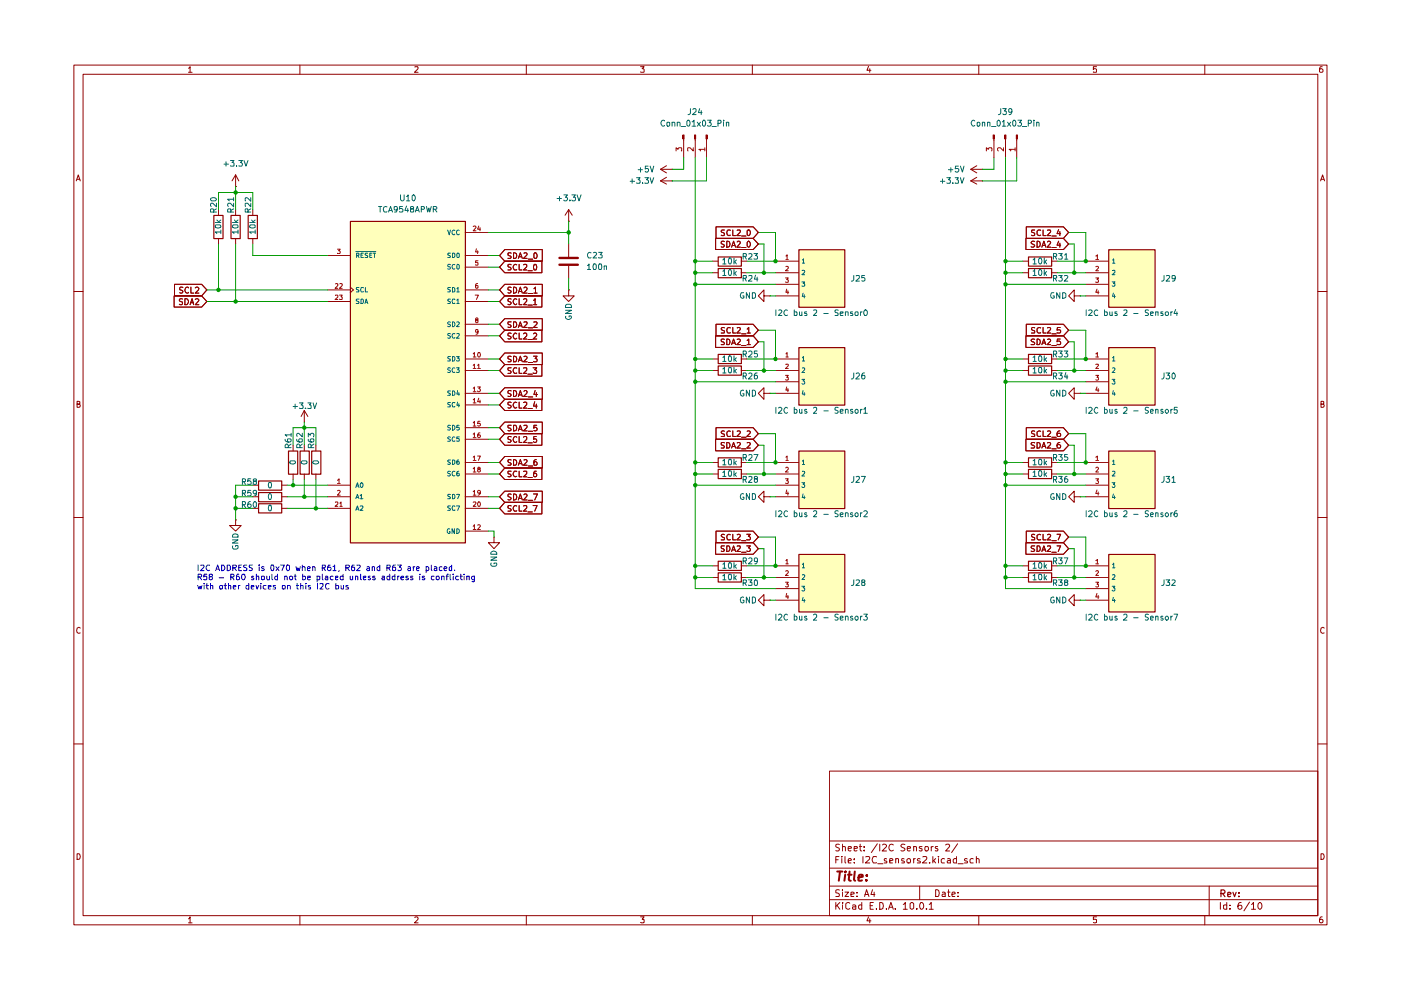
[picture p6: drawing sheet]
<svg xmlns="http://www.w3.org/2000/svg" width="297mm" height="210mm" viewBox="0 0 297 210" stroke-linecap="round" stroke-linejoin="round" font-family="sans-serif">
<g fill="none" stroke="#910000" stroke-width=".21">
<path d="M15.7 13.8h265.6v182.3h-265.6zM17.6 15.7h261.8v178.4h-261.8zM40 14.5l.3-.4v1.2M40 15.3h.7M63.6 13.8v1.9M88 14.2l.6-.1v.4l-.7 .8h.7M111.6 13.8v1.9M135.8 14.1h.8l-.5 .5 .5 .1v.5h-.8M159.5 13.8v1.9M184.1 14.1l-.3 .8h.9M184.4 14.6v.7M207.5 13.8v1.9"/>
<path d="M232.5 14.1h-.7v.6l.2-.1 .5 .1-.1 .6-.6-.1M255.4 13.8v1.9M280.3 14.1l-.4 .1a.94 .94 0 0 0 0 1.1h.4l.2-.1v-.4l-.3-.2h-.2l-.3 .2M16.2 38.4l.4-1.3 .4 1.3M16.3 38h.6M280 38.4l.4-1.3 .4 1.3M280.1 38h.6M15.7 61.8h1.9M279.4 61.8h1.9M16.3 85.7l.6-.1v-.4l-.6-.1v1.3h.5l.2-.5-.3-.2M280.1 85.7l.6-.1v-.4l-.6-.1v1.3l.6-.1 .1-.4-.3-.2M15.7 109.7h1.9"/>
<path d="M279.4 109.7h1.9M17 133.2l-.2-.2a.65 .65 0 0 0-.5 .6 .65 .65 0 0 0 .5 .7l.2-.1M280.8 133.2l-.3-.2a.65 .65 0 0 0-.5 .6 .65 .65 0 0 0 .5 .7l.3-.1M15.7 157.7h1.9M279.4 157.7h1.9M175.9 163.5h103.5v30.6h-103.5zM175.9 178.3h103.5M178 179.1l-.5-.1-.3 .2v.3l.8 .5-.3 .4-.5-.1M178.6 179.6l.6-.1v.9M178.6 179v1.4M179.8 179.9l.7-.1-.1-.3h-.5l-.1 .2 .1 .6h.5M181.1 179.9l.7-.1-.1-.3h-.6v.8h.6"/>
<path d="M182.2 179.5h.5M182.4 179v1.2l.3 .2M183.2 179.5v.2M186 178.9l-1.3 1.9M186.5 179v1.4M187.1 179.2l.2-.2h.3l.4 .4-1 1h1M189.4 179.2a.68 .68 0 0 0-1 .4 .68 .68 0 0 0 .7 .8l.3-.1M191.9 179.1l-.6-.1-.3 .2 .3 .5 .5 .1 .1 .4a.6 .6 0 0 1-.9 .1M192.4 179.9l.6-.1v-.3h-.6v.2v.6h.6M193.7 179.6l.5-.1 .1 .9M193.7 179.5v.9M195.5 179.5h-.5l-.1 .2 .6 .3v.3h-.6"/>
<path d="M196.2 179.5h.5l.1 .2v.5l-.2 .2h-.3l-.2-.2zM197.4 179.5v.9M197.9 179.5h-.3l-.2 .2M198.8 179.5h-.4l-.1 .2 .2 .2 .3 .1v.3h-.5M200.5 179.2l.6-.2 .2 .2v.4l-.8 .8h.8M203 178.9l-1.2 1.9M16.3 181a.66 .66 0 0 1 .7 .5 .66 .66 0 0 1-.2 .7h-.5zM40 194.8l.3-.4v1.3M40 195.7h.7M63.6 194.1v2M88 194.6l.4-.2 .2 .4-.7 .9h.7M111.6 194.1v2"/>
<path d="M135.8 194.4h.8l-.5 .5 .5 .1v.6h-.8M159.5 194.1v2M175.9 190.8h103.5M175.9 187.9h103.5M175.9 184.1h103.5M177.2 191.3v1.5M177.2 182.3h.5M177.5 191.9l.6 .9M177.9 181.6h-.7v1.4M178 188.7h-.7v.6a.53 .53 0 0 1 .5 .2 .53 .53 0 0 1 .1 .6h-.7M178.1 191.3l-.9 .9M178.5 181.6v.1"/>
<path d="M178.5 182v1M178.6 191.3v.2M178.6 188.6v.2M178.6 189.1v1M178.6 191.9v.9M179.2 189.1h.7l-.7 1h.7M179.2 181.6v1.2l.1 .2M179.8 182.5l.7-.1-.2-.4-.4 .1-.1 .7 .1 .2h.5M180.2 191.5l-.5-.2-.4 .4 .1 .9 .3 .2 .5-.2M180.4 189.7l.7-.2-.1-.3h-.6v.9h.6M180.8 191.9h.4l.2 .1v.8M181.1 182.9v.1"/>
<path d="M181.1 182.1v.2M181.4 192.2l-.6 .1v.4h.6M181.7 190v.1M181.7 189.2v.1M182.7 191.9h-.4l-.3 .2v.4l.3 .3 .4-.1M182.7 191.3v1.5M183 181.6v1.4M183.2 180.3v.1M183.3 190.1l.4-1.5 .5 1.5M183.4 189.7h.7M183.6 181.7l.6-.1 .2 .3-.1 .3-.8 .8h.9M184.1 194.4l-.3 .8h.9"/>
<path d="M184.4 194.8v.9M184.5 192h.5M185 188.6l-.3 1.1h.8M185.2 191.3h-.7v1.5h.7M185.3 189.1v1M185.8 192.6v.2M185.8 181.7l-.6-.1a1.02 1.02 0 0 0 0 1.4l.6-.1M186.1 183.1h1.1M186.5 191.3l.7 .2v1.1l-.3 .2h-.4zM188 192.6v.2M188 182.1l-.4-.1-.1 .3 .1 .2 .4 .2v.3h-.5M188.4 192.8l.5-1.5 .5 1.5"/>
<path d="M188.6 192.4h.6M188.6 182.5l.7-.1-.1-.3h-.6v.9h.6M189.8 192.6v.2M189.9 182.2l.2-.2 .4 .1v.9M189.9 182v1M191.5 191.8l.4-.5v1.5M191.5 192.8h.9M191.7 182.1h-.5v.4l.6 .2-.1 .3h-.5M192.3 182.3a.45 .45 0 0 1 .7-.2v.9h-.6zM193 191.6l.3-.3 .4 .3v.9l-.3 .3-.4-.3zM193.7 182v1M194.1 182l-.4 .3"/>
<path d="M194.4 192.6v.2M195 187.9v2.9M195.1 182.1a.36 .36 0 0 0-.6 .2l.7 .4-.1 .3h-.6M195.2 191.4l.1-.1a.76 .76 0 0 1 .5 .8 .76 .76 0 0 1-.5 .7 .97 .97 0 0 1-.1-1.4zM195.7 181.7l.6-.1 .2 .3-.1 .3-.8 .8h.9M196.4 192.6v.2M197 191.8l.4-.5v1.5M197 192.8h.9M197.1 182.9v.1M197.8 181.6v1.4M198 182.5l.4 .5M198.4 188.6a.8 .8 0 0 1 .8 .6 .8 .8 0 0 1-.3 .9h-.5z"/>
<path d="M198.4 182l-.6 .6M199 181.6v.1M199 182v1M199.8 189.2l.4-.1 .2 .2v.8h-.6l-.1-.4 .7-.2M200.2 182.1l-.4-.1-.2 .3 .1 .7h.5M200.9 182.1l.4-.1 .2 .3v.7h-.6l-.1-.4 .7-.2M200.9 189.1h.5M201.1 188.6v1.3l.1 .2h.2M201.8 189.7l.7-.2-.1-.4h-.4l-.2 .2v.6l.1 .2h.5M202.8 181.6v1.4h-.5l-.2-.7 .3-.3 .4 .1M203.1 190v.1M203.1 189.2v.1"/>
<path d="M203.1 183.1h1.1M205.1 182.1a.36 .36 0 0 0-.6 .2l.6 .4v.3h-.6M206.3 182.1l-.4-.1-.2 .3v.6l.6 .1M207 182.2v-.1a.36 .36 0 0 1 .6 .2v.7M207 181.6v1.4M207.5 194.1v2M232.5 194.4h-.7v.6h.7v.6h-.7M255.4 194.1v2M256.4 187.9v6.2M258.7 191.3v1.5M260.1 191.9h-.7v.7l.3 .2 .4-.1M260.1 191.3v1.5"/>
<path d="M260.8 192.6v.2M260.8 191.9v.1M263.1 191.3l-.5 .2a1.02 1.02 0 0 0 .1 1.3l.6-.3v-.3l-.2-.3h-.5l-.1 .3M264.9 191.3l-1.2 1.8M265.3 191.8l.5-.5v1.5M265.3 192.8h.9M267 191.3a.76 .76 0 0 1 .6 .8 .76 .76 0 0 1-.6 .7 .89 .89 0 0 1 0-1.5zM280.1 181a.66 .66 0 0 1 .6 .5 .66 .66 0 0 1-.2 .7h-.4zM280.3 194.4a.72 .72 0 0 0-.5 .5 .72 .72 0 0 0 .2 .8l.4-.1a.42 .42 0 0 0 0-.6 .42 .42 0 0 0-.6 0l-.1 .2"/>
</g>
<path d="M258.9 189.4h.7l.1-.5-.2-.2h-.6v1.4M259.2 189.4l.5 .7M260.3 189.7l.7-.2-.1-.2h-.6v.7h.6M261.4 189.2l.3 .9 .4-.9M262.7 190v.1M262.7 189.3v.1" fill="none" stroke="#910000" stroke-width=".25"/>
<path d="M177.5 184.8h1.1M178.1 184.8l-.3 1.9M179.2 185.5l-.2 1.2M179.3 184.8l-.2 .1 .1 .1 .1-.2-.1 .2M179.8 185.5h.8M180.1 184.8l-.1 1.7 .4 .2M181.2 184.8l-.1 1.7 .2 .2M182 186.1l.9-.2v-.4h-.6l-.2 .2-.1 .9h.8M183.7 186.6v.1M183.8 185.5v.2" fill="none" stroke="#910000" stroke-width=".42"/>
<g fill="#ffb">
<path d="M235 117.5h9.9v12.2h-9.9z"/>
<path d="M235 95.6h9.9v12.2h-9.9z"/>
<path d="M235 52.9h9.9v12.2h-9.9z"/>
<path d="M235 73.7h9.9v12.2h-9.9z"/>
<path d="M169.3 95.6h9.8v12.2h-9.8z"/>
<path d="M169.3 117.5h9.8v12.2h-9.8z"/>
<path d="M169.3 73.7h9.8v12.2h-9.8z"/>
<path d="M169.3 52.9h9.8v12.2h-9.8z"/>
<path d="M74.3 46.9h24.3v68.2h-24.3z"/>
</g>
<g fill="none" stroke="#910000" stroke-width=".21">
<path d="M205.8 35.9l1.3 .8M205.8 35.9h2.5M205.8 38.4l1.3 .6M205.8 38.4h2.5M207.1 35.1l-1.3 .8M207.1 37.6l-1.3 .8M208.3 35.9h.1M208.3 38.4h.1M217.5 50.5h8l1.1 1.2-1.1 1.2h-8zM217.6 48.1h7.9l1.1 1.2-1.1 1.2h-7.9zM219.4 51.2l-.5-.1-.3 .3 .1 .2 .6 .3 .1 .3-.3 .2-.5-.1M219.4 48.8h-.6l-.1 .1 .1 .4 .6 .1v.5h-.7"/>
<path d="M219.9 51.1a.64 .64 0 0 1 .7 .7 .64 .64 0 0 1-.7 .6zM220.6 48.9l-.5-.1-.2 .2 .1 .8 .3 .2 .3-.1M220.9 52.4l.4-1.3 .4 1.3M221 52.1h.6M221.1 48.8v1.2h.6M222.1 51.3l.4-.2 .3 .4-.8 .9h.8M222.1 48.9l.6-.1 .1 .3-.8 .9h.8M223 52.5h.9M223 50h.9M224.5 51.1l-.4 .9h.8M224.5 48.7l-.4 .8h.8M224.7 49.1v.9"/>
<path d="M224.7 51.6v.8M217.5 71.2h8l1.1 1.3-1.1 1.2h-8zM217.6 68.7h7.9l1.1 1.3-1.1 1.2h-7.9zM219.4 72h-.7l-.1 .2 .3 .3h.2l.3 .4-.2 .2h-.6M219.4 69.5l-.5-.1-.2 .3 .1 .2 .6 .3v.3l-.7 .1M219.9 71.9a.66 .66 0 0 1 .6 .4 .66 .66 0 0 1-.2 .8h-.4zM220.6 69.5l-.3-.1-.4 .4v.6l.2 .2 .5-.1M220.9 73.1l.4-1.2 .4 1.2M221 72.7h.6M221.1 69.4v1.2h.6M222.1 72l.4-.1 .3 .3-.8 .9h.8M222.1 69.5l.4-.1 .3 .4-.8 .8h.8"/>
<path d="M223 73.2h.9M223 70.8h.9M224.8 71.9h-.6l-.1 .6 .5-.2 .3 .3v.3l-.2 .2-.6-.1M224.8 69.4h-.6l-.1 .6 .6-.1 .2 .2v.3l-.2 .2-.6-.1"/>
</g>
<path d="M215.5 28.6h.2v.9h-.2z" fill="#910000"/>
<path d="M215.5 28.6h.2v.9h-.2z" fill="none" stroke="#910000" stroke-width=".21"/>
<path d="M213 28.6h.3v.9h-.3z" fill="#910000"/>
<path d="M213 28.6h.3v.9h-.3z" fill="none" stroke="#910000" stroke-width=".21"/>
<path d="M210.6 28.6h.2v.9h-.2z" fill="#910000"/>
<g fill="none" stroke="#910000" stroke-width=".21">
<path d="M210.6 28.6h.2v.9h-.2zM210.7 29.5v3.9M213.2 29.5v3.9M215.6 29.5v3.9M151 55.4h1.2M157.1 55.4h1.2M216.8 57.8h1.2M216.8 55.4h1.2M222.9 57.8h1.2M222.9 55.4h1.2M230.2 57.8h4.8M230.2 55.4h4.8"/>
<path d="M151 76.1h1.2M151 78.6h1.2M157.1 76.1h1.2M157.1 78.6h1.2M164.4 76.1h4.9M164.4 78.6h4.9M216.8 76.1h1.2M216.8 78.6h1.2M222.9 76.1h1.2M222.9 78.6h1.2M227.8 62.7v-1.2l-1.2 1.2 1.2 1.2v-1.2h1.2M229 62.7h.1"/>
<path d="M230.2 76.1h4.8M230.2 78.6h4.8M230.2 60.3h4.8M230.2 62.7h4.8M151 98h1.2M151.7 93.1h8l1.1 1.3-1.1 1.2h-8zM151.8 90.7h7.9l1.1 1.2-1.1 1.2h-7.9zM153.6 91.4h-.6a.57 .57 0 0 0 .6 .7l-.1 .4h-.6M153.6 93.9h-.7v.3l.7 .5-.2 .3h-.5M154.1 93.8a.66 .66 0 0 1 .6 .4 .66 .66 0 0 1-.2 .8h-.4zM154.9 91.4h-.3a.67 .67 0 0 0-.5 .5 .67 .67 0 0 0 .2 .6h.6M155.1 95l.4-1.2 .5 1.2"/>
<path d="M155.3 94.7h.5M155.4 91.4v1.1h.6M156.3 91.4h.4l.3 .3-.8 .8h.8M156.3 93.9l.4-.1 .3 .3-.8 .9h.8M157.1 98h1.2M157.2 95.2h1M157.2 92.7h1M158.4 91.4h.4l.3 .3-.8 .8h.8M158.4 93.9l.4-.1 .3 .3-.8 .9h.8M162 83.4v-1.2l-1.2 1.2 1.2 1.3v-1.3h1.2M163.2 83.4h.1M164.4 98h4.9"/>
<path d="M164.4 80.9h4.9M164.4 83.4h4.9M216.8 98h1.2M217.5 93.1h8l1.1 1.3-1.1 1.2h-8zM217.6 90.7h7.9l1.1 1.2-1.1 1.2h-7.9zM219.4 93.9h-.7l-.1 .2 .3 .3h.2l.3 .3-.2 .3h-.6M219.4 91.4h-.5l-.2 .2 .1 .3 .6 .2v.4h-.7M219.9 93.8a.66 .66 0 0 1 .6 .4 .66 .66 0 0 1-.2 .8h-.4zM220.6 91.4h-.3l-.4 .2v.7l.2 .2h.5M220.9 95l.4-1.2 .4 1.2M221 94.7h.6M221.1 91.4v1.1h.6"/>
<path d="M222.1 93.9l.4-.1 .3 .3-.8 .9h.8M222.1 91.4h.4l.3 .3-.8 .8h.8M222.9 98h1.2M223 95.2h.9M223 92.7h.9M224.7 93.8a.55 .55 0 0 0-.6 .5l.2 .7h.4l.2-.3v-.2l-.3-.3h-.2l-.3 .3M224.7 91.4a.55 .55 0 0 0-.6 .5v.5l.2 .1h.4l.2-.1v-.4l-.2-.1h-.4l-.2 .1M227.8 83.4v-1.2l-1.2 1.2 1.2 1.3v-1.3h1.2M229 83.4h.1M230.2 98h4.8M230.2 80.9h4.8M230.2 83.4h4.8"/>
<path d="M151 100.5h1.2M151 120h1.2M151.7 115.1h8l1.1 1.2-1.1 1.2h-8zM151.8 112.6h7.9l1.1 1.3-1.1 1.2h-7.9zM153.6 113.4l-.4-.1-.3 .2 .3 .4 .4 .1v.4l-.7 .1M153.6 115.7l-.7 .1v.4l.7 .4-.3 .3-.4-.1M154.1 115.7h.4a.66 .66 0 0 1 .2 .8 .66 .66 0 0 1-.6 .4zM154.9 113.4l-.3-.1a.67 .67 0 0 0-.5 .5 .67 .67 0 0 0 .2 .7l.6-.1M155.1 116.9l.4-1.2 .5 1.2M155.3 116.6h.5M155.4 113.3v1.2h.6M156.3 113.4l.4-.1 .3 .3-.8 .9h.8"/>
<path d="M156.3 115.8l.6-.1 .1 .4-.8 .8h.8M157.1 100.5h1.2M157.1 120h1.2M157.2 117.1h1M157.2 114.6h1M158.3 113.3h.8l-.4 .4 .4 .3v.3l-.2 .2-.6-.1M158.3 115.7h.8l-.4 .5 .4 .2-.1 .4h-.7M162 105.3v-1.2l-1.2 1.2 1.2 1.2v-1.2h1.2M163.2 105.3h.1M164.4 100.5h4.9M164.4 120h4.9M164.4 102.9h4.9"/>
<path d="M164.4 105.3h4.9M216.8 100.5h1.2M216.8 120h1.2M217.5 115.1h8l1.1 1.2-1.1 1.2h-8zM217.6 112.6h7.9l1.1 1.3-1.1 1.2h-7.9zM219.4 115.7h-.6l-.2 .3 .3 .3h.2l.3 .3-.1 .2h-.7M219.4 113.4l-.5-.1-.2 .2 .1 .3 .6 .2v.4l-.7 .1M219.9 115.7h.4a.66 .66 0 0 1 .2 .8 .66 .66 0 0 1-.6 .4zM220.6 113.4l-.3-.1-.4 .2v.7l.2 .3 .5-.1M220.9 116.9l.4-1.2 .4 1.2M221 116.6h.6M221.1 113.3v1.2h.6"/>
<path d="M222.1 115.8l.6-.1 .1 .4-.8 .8h.8M222.1 113.4l.4-.1 .3 .3-.8 .9h.8M222.9 100.5h1.2M222.9 120h1.2M223 117.1h.9M223 114.6h.9M224.1 115.7h.8l-.5 1.2M224.1 113.3h.8l-.5 1.2M227.8 105.3v-1.2l-1.2 1.2 1.2 1.2v-1.2h1.2M229 105.3h.1M230.2 100.5h4.8M230.2 120h4.8"/>
<path d="M230.2 102.9h4.8M230.2 105.3h4.8M151 122.4h1.2M157.1 122.4h1.2M162 127.3v-1.2l-1.2 1.2 1.2 1.1v-1.1h1.2M163.2 127.3h.1M164.4 122.4h4.9M164.4 124.8h4.9M164.4 127.3h4.9M216.8 122.4h1.2M222.9 122.4h1.2M227.8 127.3v-1.2l-1.2 1.2 1.2 1.1v-1.1h1.2"/>
<path d="M229 127.3h.1M230.2 122.4h4.8M230.2 124.8h4.8M230.2 127.3h4.8"/>
</g>
<g fill="none" stroke="#b90000" stroke-width=".21">
<path d="M209.1 32v-.7l.4 .4 .2-.4h.5v.7M212.8 31.3v.7l-.7-.7h-.4l-.2 .2v.3l.2 .2M215.2 31.7h-1.2l.3 .1v.2M215.2 31.3v.7M232.3 54.3l.4-.3v1M232.3 56.6l.4-.1 .2 .1-.6 .8h.6M232.3 58.9h.6l-.3 .4 .3 .1-.1 .5-.5-.1M232.3 55h.6M166.5 79.6h.6l-.3 .4 .3 .1v.4h-.6M166.6 75l.3-.2v.9M166.6 77.3l.4-.1 .1 .4-.6 .5h.6M166.6 75.7h.5"/>
<path d="M232.3 75l.4-.2v.9M232.3 77.3l.5-.1 .1 .2-.6 .7h.6M232.3 79.6h.6l-.3 .4h.2l.1 .4-.2 .2-.4-.1M232.3 75.7h.6M232.6 61.3l-.3 .7h.7M232.8 61.6v.7M166.6 96.9l.3-.2v.9M166.6 99.2l.1-.1h.3l.1 .4-.6 .6h.6M166.6 97.6h.5M166.8 82l-.2 .7h.6M167 82.4v.7M232.3 96.9l.4-.2v.9"/>
<path d="M232.3 99.2l.4-.1 .2 .2-.6 .8h.6M232.3 97.6h.6M232.6 82l-.3 .7h.7M232.8 82.4v.7M166.5 101.5h.6l-.3 .4 .3 .1v.4h-.6M166.6 118.9l.3-.3v.9M166.6 119.5h.5M166.8 103.9l-.2 .7h.6M167 104.3v.7M232.3 118.9l.4-.3v.9M232.3 101.5h.6l-.3 .4h.2l.1 .5-.2 .1-.4-.1M232.3 119.5h.6"/>
<path d="M232.6 103.9l-.3 .7h.7M232.8 104.3v.7M166.5 123.4h.6l-.3 .5 .3 .1v.4h-.6M166.6 121.2l.1-.2h.3l.1 .4-.6 .6h.6M166.8 125.8l-.2 .8h.6M167 126.2v.7M232.3 121.2l.4-.2 .2 .2-.6 .8h.6M232.3 123.4h.6l-.3 .5h.2l.1 .4-.2 .2-.4-.1M232.6 125.8l-.3 .8h.7M232.8 126.2v.7"/>
</g>
<g fill="none" stroke="#910000" stroke-width=".25">
<path d="M152.3 54.5h4.9v1.9h-4.9zM218.1 56.9h4.9v2h-4.9zM218.1 54.5h4.9v1.9h-4.9zM235.1 53h9.8v12.2h-9.8zM152.3 75.1h4.9v2h-4.9zM152.3 77.6h4.9v1.9h-4.9zM169.4 73.7h9.7v12.2h-9.7zM218.1 75.1h4.9v2h-4.9zM218.1 77.6h4.9v1.9h-4.9zM235.1 73.7h9.8v12.2h-9.8zM152.3 97.1h4.9v1.9h-4.9zM152.3 99.5h4.9v2h-4.9z"/>
<path d="M169.4 95.6h9.7v12.2h-9.7zM218.1 99.5h4.9v2h-4.9zM218.1 97.1h4.9v1.9h-4.9zM235.1 95.6h9.8v12.2h-9.8zM152.3 119h4.9v1.9h-4.9zM169.4 117.6h9.7v12.2h-9.7zM218.1 119h4.9v1.9h-4.9zM235.1 117.6h9.8v12.2h-9.8zM152.3 121.5h4.9v1.9h-4.9zM218.1 121.5h4.9v1.9h-4.9z"/>
</g>
<g fill="none" stroke="#006665" stroke-width=".21">
<path d="M235.8 59.8h.6l-.3 .3 .3 .1v.4h-.6M235.9 55.1l.2-.2v.9M235.9 57.4l.4-.1 .1 .4-.6 .6h.6M235.9 55.8h.5M170.1 75.9l.2-.3v.9M170.1 78.1h.5v.3l-.6 .6h.6M170.1 76.5h.5M235.9 75.9l.2-.3v.9M235.9 78.1h.5v.3l-.6 .6h.6M235.9 76.5h.5M236.1 62.1l-.2 .7h.6M236.3 62.5v.7"/>
<path d="M170 80.4h.6l-.3 .4 .3 .1v.5h-.6M170.1 97.8l.2-.3v1M170.1 100h.5v.3l-.6 .6h.6M170.1 98.5h.5M170.3 82.8l-.2 .8h.6M170.5 83.2v.6M235.8 80.4h.6l-.3 .4 .3 .1v.5h-.6M235.9 97.8l.2-.3v1M235.9 100h.5v.3l-.6 .6h.6M235.9 98.5h.5M236.1 82.8l-.2 .8h.6M236.3 83.2v.6"/>
<path d="M170 102.4h.6l-.3 .3 .3 .2v.3l-.2 .2-.4-.2M170.1 119.7l.2-.3v1M170.3 104.7l-.2 .8h.6M170.5 105.2v.5M235.8 102.4h.6l-.3 .3 .3 .2v.3l-.2 .2-.4-.2M235.9 119.7l.2-.3v1M236.1 104.7l-.2 .8h.6M236.3 105.2v.5M170 124.3h.6l-.3 .3 .3 .1v.4l-.2 .2-.4-.2M170.1 121.9h.5v.4l-.6 .6h.6M170.1 120.4h.5M170.3 126.7l-.2 .6h.6"/>
<path d="M170.5 127.1v.6M235.8 124.3h.6l-.3 .3 .3 .1v.4l-.2 .2-.4-.2M235.9 121.9h.5v.4l-.6 .6h.6M235.9 120.4h.5M236.1 126.7l-.2 .6h.6M236.3 127.1v.6"/>
</g>
<path d="M149.7 28.6h.2v.9h-.2z" fill="#910000"/>
<path d="M149.7 28.6h.2v.9h-.2z" fill="none" stroke="#910000" stroke-width=".21"/>
<path d="M147.2 28.6h.3v.9h-.3z" fill="#910000"/>
<path d="M147.2 28.6h.3v.9h-.3z" fill="none" stroke="#910000" stroke-width=".21"/>
<path d="M144.8 28.6h.2v.9h-.2z" fill="#910000"/>
<g fill="none" stroke="#910000" stroke-width=".21">
<path d="M50 39.5h.1M50 37.1v2.4M50 37.1l-.8 1.3M50 37.1l.6 1.3M140 38.4l1.3 .6M140 38.4h2.5M140 35.9l1.3 .8M140 35.9h2.5M141.3 37.6l-1.3 .8M141.3 35.1l-1.3 .8M142.5 38.4h.1M142.5 35.9h.1"/>
<path d="M144.8 28.6h.2v.9h-.2zM144.9 29.5v3.9M147.4 29.5v3.9M149.8 29.5v3.9M46.3 44.4v1.2M46.3 50.5v1.2M50 44.4v1.2M50 50.5v1.2M53.6 44.4v1.2M53.6 50.5v1.2M69.4 54.2h4.9M98.6 54.2h4.9"/>
<path d="M98.6 56.6h4.9M98.6 49.3h4.9M107 52.9h8v2.5h-8l-1.1-1.2zM107 55.4h7.9v2.4h-7.9l-1.1-1.2zM108.4 53.7h-.7v.4l.7 .3-.2 .4h-.5M108.4 56.1h-.7v.4l.7 .4-.2 .3h-.5M108.9 53.6a.66 .66 0 0 1 .6 .4 .66 .66 0 0 1-.2 .8h-.4zM109.6 56.1a.61 .61 0 0 0-.8 .3 .61 .61 0 0 0 .3 .8l.5-.1M109.9 54.8l.4-1.2 .4 1.2M110.1 56v1.2h.6M110.1 54.4h.5M111 56.1h.7v.5l-.7 .6h.7"/>
<path d="M111.1 53.7l.4-.1 .3 .3-.8 .9h.8M111.9 57.4h1M112 54.9h.9M113.2 56.1l.3-.1a.86 .86 0 0 1 .1 1.2l-.4-.1zM113.3 53.7h.1a.6 .6 0 0 1 .5 .4 .6 .6 0 0 1-.2 .7h-.3l-.2-.2zM120.6 46.9h.1M120.6 44.4l-.8 1.2M120.6 44.4l.7 1.2M120.6 44.4v2.5M120.6 51.7v2.7M120.6 56.4v2.6M151 57.8h1.2"/>
<path d="M151.7 50.5h8l1.1 1.2-1.1 1.2h-8zM151.8 48.1h7.9l1.1 1.2-1.1 1.2h-7.9zM153.6 48.8h-.5l-.2 .1 .2 .4 .5 .1v.5h-.7M153.6 51.2l-.5-.1-.2 .2v.3l.7 .5-.3 .3-.4-.1M154.1 51.1a.64 .64 0 0 1 .7 .7 .64 .64 0 0 1-.7 .6zM154.9 48.9l-.6-.1a.67 .67 0 0 0-.2 .6 .67 .67 0 0 0 .5 .6l.3-.1M155.1 52.4l.4-1.3 .5 1.3M155.3 52.1h.5M155.4 48.8v1.2h.6M156.3 48.9l.6-.1 .1 .3-.8 .9h.8M156.3 51.3l.4-.2 .3 .4-.8 .9h.8M157.1 57.8h1.2"/>
<path d="M157.2 50h1M157.2 52.5h1M158.4 48.9l.2-.1a.6 .6 0 0 1 .6 .5 .6 .6 0 0 1-.5 .7l-.3-.3zM158.4 51.4l.3-.3a.68 .68 0 0 1 .4 .7 .68 .68 0 0 1-.4 .6l-.3-.2zM164.4 55.4h4.9M164.4 57.8h4.9M217.5 50.5h8l1.1 1.2-1.1 1.2h-8zM217.6 48.1h7.9l1.1 1.2-1.1 1.2h-7.9zM219.4 51.2l-.5-.1-.3 .3 .1 .2 .6 .3 .1 .3-.3 .2-.5-.1M219.4 48.8h-.6l-.1 .1 .1 .4 .6 .1v.5h-.7M219.9 51.1a.64 .64 0 0 1 .7 .7 .64 .64 0 0 1-.7 .6zM220.6 48.9l-.5-.1-.2 .2 .1 .8 .3 .2 .3-.1"/>
<path d="M220.9 52.4l.4-1.3 .4 1.3M221 52.1h.6M221.1 48.8v1.2h.6M222.1 51.3l.4-.2 .3 .4-.8 .9h.8M222.1 48.9l.6-.1 .1 .3-.8 .9h.8M223 50h.9M223 52.5h.9M224.5 51.1l-.4 .9h.8M224.5 48.7l-.4 .8h.8M224.7 49.1v.9M224.7 51.6v.8M36.9 62.7h5.9l1.1 1.2-1.1 1.2h-5.9z"/>
<path d="M37 60.3h5.8l1.1 1.2-1.1 1.2h-5.8zM38.7 63.4l-.4-.1-.3 .3 .1 .2 .6 .3v.3l-.2 .2-.5-.1M38.8 61l-.5-.1-.2 .1v.4l.7 .4-.3 .3h-.4M39.2 63.3a.65 .65 0 0 1 .8 .7 .65 .65 0 0 1-.8 .6zM40 61l-.2-.1a.6 .6 0 0 0-.6 .7 .6 .6 0 0 0 .8 .5v-.1M40.3 64.6l.4-1.3 .4 1.3M40.4 64.2h.6M40.5 60.9v1.2h.6M41.4 63.5l.5-.2 .3 .3-.8 1h.8M41.4 61l.5-.1 .3 .2-.1 .4-.7 .6h.8M69.4 61.5h4.9M69.4 63.9h4.9"/>
<path d="M74.3 60.9l.6 .6-.6 .6M98.6 61.5h4.9M98.6 63.9h4.9M98.6 68.7h4.9M98.6 71.2h4.9M98.6 76.1h4.9M98.6 78.6h4.9M107 70h7.9v2.5h-7.9l-1.1-1.3zM107 67.6h8v2.4h-8l-1.1-1.3zM107 62.7h7.9v2.4h-7.9l-1.1-1.2zM107 60.3h8v2.4h-8l-1.1-1.2zM107 74.8h8v2.5h-8l-1.1-1.2z"/>
<path d="M107 77.3h7.9v2.5h-7.9l-1.1-1.2zM108.4 70.7l-.5-.1-.2 .2v.3l.7 .4-.3 .4-.4-.1M108.4 68.2l-.7 .1v.4l.7 .4-.3 .3-.4-.1M108.4 63.4l-.5-.1-.2 .2v.3l.7 .4-.3 .4-.4-.1M108.4 61l-.5-.1-.2 .1v.4l.7 .4-.3 .3h-.4M108.4 75.6h-.7v.4l.7 .4-.2 .3h-.5M108.4 78l-.7 .1v.3l.7 .4-.2 .4h-.5M108.9 68.2h.4a.66 .66 0 0 1 .2 .8 .66 .66 0 0 1-.6 .4zM108.9 60.9a.64 .64 0 0 1 .7 .6 .64 .64 0 0 1-.7 .6zM108.9 75.5a.66 .66 0 0 1 .6 .5 .66 .66 0 0 1-.2 .7h-.4zM109.6 70.8l-.3-.2a.6 .6 0 0 0-.5 .7 .6 .6 0 0 0 .7 .5l.1-.1M109.6 63.5l-.3-.2a.65 .65 0 0 0-.5 .7 .65 .65 0 0 0 .5 .6l.3-.2"/>
<path d="M109.6 78.1l-.1-.1a.66 .66 0 0 0-.7 .4 .66 .66 0 0 0 .3 .8l.5-.1M109.9 69.4l.4-1.2 .4 1.2M109.9 62.1l.4-1.2 .4 1.2M109.9 76.7l.4-1.2 .4 1.2M110.1 70.6v1.3h.6M110.1 63.3v1.3h.6M110.1 78v1.2h.6M110.1 69.1h.5M110.1 61.8h.5M110.1 76.4h.5M111 70.8l.2-.2h.3l.2 .2v.4l-.7 .7h.7M111 63.5l.2-.2h.3l.2 .2v.3l-.7 .8h.7"/>
<path d="M111 78.1h.7v.4l-.7 .7h.7M111.1 68.3l.6-.1 .1 .4-.8 .8h.8M111.1 61l.4-.1 .3 .3-.8 .9h.8M111.1 75.6l.4-.1 .3 .4-.8 .8h.8M111.9 72h1M111.9 64.7h1M111.9 79.3h1M112 69.5h.9M112 62.2h.9M112 76.9h.9M113 78h.8l-.4 .4 .4 .3-.1 .5-.7-.1M113.1 70.8l.4-.2 .3 .4-.8 .9h.8"/>
<path d="M113.1 63.7l.4-.4v1.3M113.1 75.5h.8l-.4 .5 .4 .2v.3l-.2 .2-.6-.1M113.1 64.6h.7M113.2 68.3l.5-.1 .2 .4-.8 .8h.8M113.2 61.2l.3-.3v1.2M113.2 62.1h.7M120.6 61.5v1.2h1.2l-1.2 1.2-1.2-1.2h1.2M120.6 61.5h.1M151.7 71.2h8l1.1 1.3-1.1 1.2h-8zM151.8 68.7h7.9l1.1 1.3-1.1 1.2h-7.9zM153.6 69.5h-.6a.57 .57 0 0 0 .6 .7l-.1 .4h-.6M153.6 72h-.7v.3l.7 .4-.2 .4h-.5"/>
<path d="M154.1 71.9a.66 .66 0 0 1 .6 .4 .66 .66 0 0 1-.2 .8h-.4zM154.9 69.5l-.3-.1a.67 .67 0 0 0-.5 .5 .67 .67 0 0 0 .2 .7l.6-.1M155.1 73.1l.4-1.2 .5 1.2M155.3 72.7h.5M155.4 69.4v1.2h.6M156.3 69.5l.4-.1 .3 .4-.8 .8h.8M156.3 72l.4-.1 .3 .3-.8 .9h.8M157.2 70.8h1M157.2 73.2h1M158.4 69.8l.3-.4v1.2M158.4 72.2l.3-.3v1.2M158.4 70.6h.7"/>
<path d="M158.4 73.1h.7M162 62.7v-1.2l-1.2 1.2 1.2 1.2v-1.2h1.2M163.2 62.7h.1M164.4 60.3h4.9M164.4 62.7h4.9M217.5 71.2h8l1.1 1.3-1.1 1.2h-8zM217.6 68.7h7.9l1.1 1.3-1.1 1.2h-7.9zM219.4 72h-.7l-.1 .2 .3 .3h.2l.3 .4-.2 .2h-.6M219.4 69.5l-.5-.1-.2 .3 .1 .2 .6 .3v.3l-.7 .1M219.9 71.9a.66 .66 0 0 1 .6 .4 .66 .66 0 0 1-.2 .8h-.4zM220.6 69.5l-.3-.1-.4 .4v.6l.2 .2 .5-.1M220.9 73.1l.4-1.2 .4 1.2"/>
<path d="M221 72.7h.6M221.1 69.4v1.2h.6M222.1 72l.4-.1 .3 .3-.8 .9h.8M222.1 69.5l.4-.1 .3 .4-.8 .8h.8M223 70.8h.9M223 73.2h.9M224.8 71.9h-.6l-.1 .6 .5-.2 .3 .3v.3l-.2 .2-.6-.1M224.8 69.4h-.6l-.1 .6 .6-.1 .2 .2v.3l-.2 .2-.6-.1M62.1 94.4v1.2M64.5 89.5h.1M64.5 87v2.5M64.5 94.4v1.2"/>
<path d="M64.5 87l-.7 1.3M64.5 87l.8 1.3M67 94.4v1.2M98.6 83.4h4.9M98.6 85.9h4.9M98.6 90.7h4.9M98.6 93.1h4.9M98.6 98h4.9M107 82.2h8v2.5h-8l-1.1-1.3zM107 84.7h7.9v2.3h-7.9l-1.1-1.1zM107 96.8h8v2.4h-8l-1.1-1.2zM107 99.2h7.9v2.5h-7.9l-1.1-1.2z"/>
<path d="M107 91.9h7.9v2.5h-7.9l-1.1-1.3zM107 89.5h8v2.4h-8l-1.1-1.2zM108.4 82.9l-.5-.1-.2 .2v.3l.7 .4-.3 .4-.4-.1M108.4 85.3h-.7v.5l.7 .3-.3 .4-.4-.1M108.4 97.5h-.7v.4l.7 .4-.2 .3h-.5M108.4 99.9l-.7 .1v.3l.7 .5-.3 .3-.4-.1M108.4 92.6l-.5-.1-.2 .2v.3l.7 .5-.3 .3-.4-.1M108.4 90.2l-.7 .1v.3l.7 .4-.3 .4-.4-.1M108.9 82.8a.64 .64 0 0 1 .7 .6 .64 .64 0 0 1-.7 .7zM108.9 97.5a.66 .66 0 0 1 .6 .4 .66 .66 0 0 1-.2 .7h-.4zM108.9 90.2h.4a.66 .66 0 0 1 .2 .7 .66 .66 0 0 1-.6 .5zM109.6 85.3h-.3a.65 .65 0 0 0-.5 .6 .65 .65 0 0 0 .5 .6l.3-.1"/>
<path d="M109.6 100l-.5-.1a.61 .61 0 0 0-.3 .8 .61 .61 0 0 0 .8 .3M109.6 92.7l-.3-.2a.6 .6 0 0 0-.5 .7 .6 .6 0 0 0 .7 .5l.1-.1M109.9 84.1l.4-1.3 .4 1.3M109.9 98.6l.4-1.1 .4 1.1M109.9 91.4l.4-1.2 .4 1.2M110.1 85.3v1.2h.6M110.1 99.9v1.2h.6M110.1 92.5v1.3h.6M110.1 83.7h.5M110.1 98.3h.5M110.1 91h.5M111 85.3h.7v.5l-.7 .7h.7"/>
<path d="M111 100h.7v.4l-.7 .7h.7M111 92.7l.2-.2h.3l.2 .2v.4l-.7 .7h.7M111.1 83l.4-.2 .3 .3-.8 1h.8M111.1 97.5h.4l.3 .3-.8 .8h.8M111.1 90.3l.6-.1 .1 .3-.8 .9h.8M111.9 86.6h1M111.9 93.9h1M112 84.2h.9M112 98.8h.9M112 91.4h.9M113.4 85.2l-.3 .9h.8M113.5 82.8l-.3 .9h.8"/>
<path d="M113.7 97.5l-.5 .2v.9h.5l.2-.1v-.4l-.3-.2h-.2l-.2 .2M113.7 99.9l-.4 .1-.2 .8a.35 .35 0 0 0 .4 .3 .35 .35 0 0 0 .3-.3l-.1-.4-.2-.1-.4 .3M113.7 92.5h-.5l-.1 .6h.6v.6l-.4 .1-.2-.2M113.7 83.2v.9M113.7 85.7v.8M113.8 90.2h-.6v.6l.4-.2 .3 .2-.1 .5h-.6M151.7 93.1h8l1.1 1.3-1.1 1.2h-8zM151.8 90.7h7.9l1.1 1.2-1.1 1.2h-7.9zM153.6 91.4h-.6a.57 .57 0 0 0 .6 .7l-.1 .4h-.6M153.6 93.9h-.7v.3l.7 .5-.2 .3h-.5M154.1 93.8a.66 .66 0 0 1 .6 .4 .66 .66 0 0 1-.2 .8h-.4zM154.9 91.4h-.3a.67 .67 0 0 0-.5 .5 .67 .67 0 0 0 .2 .6h.6"/>
<path d="M155.1 95l.4-1.2 .5 1.2M155.3 94.7h.5M155.4 91.4v1.1h.6M156.3 91.4h.4l.3 .3-.8 .8h.8M156.3 93.9l.4-.1 .3 .3-.8 .9h.8M157.2 95.2h1M157.2 92.7h1M158.4 91.4h.4l.3 .3-.8 .8h.8M158.4 93.9l.4-.1 .3 .3-.8 .9h.8M217.5 93.1h8l1.1 1.3-1.1 1.2h-8zM217.6 90.7h7.9l1.1 1.2-1.1 1.2h-7.9zM219.4 93.9h-.7l-.1 .2 .3 .3h.2l.3 .3-.2 .3h-.6"/>
<path d="M219.4 91.4h-.5l-.2 .2 .1 .3 .6 .2v.4h-.7M219.9 93.8a.66 .66 0 0 1 .6 .4 .66 .66 0 0 1-.2 .8h-.4zM220.6 91.4h-.3l-.4 .2v.7l.2 .2h.5M220.9 95l.4-1.2 .4 1.2M221 94.7h.6M221.1 91.4v1.1h.6M222.1 93.9l.4-.1 .3 .3-.8 .9h.8M222.1 91.4h.4l.3 .3-.8 .8h.8M223 95.2h.9M223 92.7h.9M224.7 93.8a.55 .55 0 0 0-.6 .5l.2 .7h.4l.2-.3v-.2l-.3-.3h-.2l-.3 .3M224.7 91.4a.55 .55 0 0 0-.6 .5v.5l.2 .1h.4l.2-.1v-.4l-.2-.1h-.4l-.2 .1"/>
<path d="M50 110.2v1.2h1.1l-1.1 1.2-1.3-1.2h1.3M50 110.2h.1M53.6 102.9h1.2M53.6 105.3h1.2M53.6 107.8h1.2M59.7 102.9h1.2M59.7 105.3h1.2M59.7 107.8h1.2M62.1 100.5v1.2M64.5 100.5v1.2M67 100.5v1.2M69.4 102.9h4.9"/>
<path d="M69.4 105.3h4.9M69.4 107.8h4.9M98.6 105.3h4.9M98.6 107.8h4.9M98.6 112.6h4.9M98.6 100.5h4.9M104.7 113.9v1.2h1.2l-1.2 1.2-1.2-1.2h1.2M104.7 113.9h.1M107 106.5h7.9v2.5h-7.9l-1.1-1.2zM107 104.1h8v2.4h-8l-1.1-1.2zM108.4 107.3h-.7v.4l.7 .3-.2 .4h-.5M108.4 104.8l-.5-.1-.2 .2v.3l.7 .5-.3 .3-.4-.1"/>
<path d="M108.9 104.7a.64 .64 0 0 1 .7 .7 .64 .64 0 0 1-.7 .6zM109.6 107.3l-.3-.1a.67 .67 0 0 0-.5 .5 .67 .67 0 0 0 .3 .7l.5-.1M109.9 106l.4-1.3 .4 1.3M110.1 107.2v1.2h.6M110.1 105.7h.5M111 107.3h.7v.4l-.7 .7h.7M111.1 104.9l.4-.2 .3 .4-.8 .9h.8M111.9 101.3h1M111.9 108.5h1M112 106.1h.9M113 107.2h.9l-.5 1.2M113.1 104.7h.9l-.6 1.3"/>
<path d="M151.7 115.1h8l1.1 1.2-1.1 1.2h-8zM151.8 112.6h7.9l1.1 1.3-1.1 1.2h-7.9zM153.6 113.4l-.4-.1-.3 .2 .3 .4 .4 .1v.4l-.7 .1M153.6 115.7l-.7 .1v.4l.7 .4-.3 .3-.4-.1M154.1 115.7h.4a.66 .66 0 0 1 .2 .8 .66 .66 0 0 1-.6 .4zM154.9 113.4l-.3-.1a.67 .67 0 0 0-.5 .5 .67 .67 0 0 0 .2 .7l.6-.1M155.1 116.9l.4-1.2 .5 1.2M155.3 116.6h.5M155.4 113.3v1.2h.6M156.3 113.4l.4-.1 .3 .3-.8 .9h.8M156.3 115.8l.6-.1 .1 .4-.8 .8h.8M157.2 117.1h1"/>
<path d="M157.2 114.6h1M158.3 113.3h.8l-.4 .4 .4 .3v.3l-.2 .2-.6-.1M158.3 115.7h.8l-.4 .5 .4 .2-.1 .4h-.7M217.5 115.1h8l1.1 1.2-1.1 1.2h-8zM217.6 112.6h7.9l1.1 1.3-1.1 1.2h-7.9zM219.4 115.7h-.6l-.2 .3 .3 .3h.2l.3 .3-.1 .2h-.7M219.4 113.4l-.5-.1-.2 .2 .1 .3 .6 .2v.4l-.7 .1M219.9 115.7h.4a.66 .66 0 0 1 .2 .8 .66 .66 0 0 1-.6 .4zM220.6 113.4l-.3-.1-.4 .2v.7l.2 .3 .5-.1M220.9 116.9l.4-1.2 .4 1.2M221 116.6h.6M221.1 113.3v1.2h.6"/>
<path d="M222.1 115.8l.6-.1 .1 .4-.8 .8h.8M222.1 113.4l.4-.1 .3 .3-.8 .9h.8M223 117.1h.9M223 114.6h.9M224.1 115.7h.8l-.5 1.2M224.1 113.3h.8l-.5 1.2"/>
</g>
<g fill="none" stroke="#b90000" stroke-width=".21">
<path d="M143.3 32v-.7l.5 .4 .1-.4h.5v.7M147 31.3v.7l-.7-.7-.5 .1 .1 .6M149.4 31.7h-1.2l.3 .1v.2M149.4 31.3v.7M71.5 52.8h.6l-.3 .4 .3 .1v.5l-.6-.1M100.3 48l.5-.1 .1 .2-.6 .8h.6M101 52.7l-.2 .7h.6M101.3 53.2v.6M101.3 55.3h-.5v.4h.5v.4h-.5M101.5 47.9l-.2 .7h.6M101.8 48.3v.6M166.5 58.9h.6l-.3 .4 .3 .1v.4h-.6"/>
<path d="M166.6 54.3l.3-.3v1M166.6 56.6h.5v.3l-.6 .5h.6M166.6 55h.5M71.1 60.2h.5v.3l-.6 .6h.6M71.1 62.7l.4-.1 .1 .4-.6 .5h.6M72 62.6h.6l-.3 .3 .3 .1v.4h-.6M72.1 60.2h.5v.3l-.6 .6h.6M100.3 75l.3-.2v.9M100.3 77.5l.3-.3v.9M100.3 75.7h.6M100.3 78.1h.6M100.8 62.6h.6l-.4 .9"/>
<path d="M101 67.8l-.2-.2 .4-.2 .1 .3-.5 .2v.4l.2 .1 .3-.1v-.4l-.1-.1M101.3 60.1l-.5 .3v.6h.5v-.5h-.4l-.1 .2M101.3 77.5l.2-.3v.9M101.3 78.1h.6M101.3 70.3v.1h-.4l-.1-.5h.5v.7l-.4 .3M101.3 74.8h.1a.47 .47 0 0 1 .5 .4 .47 .47 0 0 1-.5 .5l-.1-.3zM166.8 61.3l-.2 .7h.6M167 61.6v.7M100.3 82.3l.3-.3v1.1M100.3 84.8l.3-.3v.9M100.3 89.7l.3-.4v1M100.3 92l.3-.2v1"/>
<path d="M100.3 96.9l.3-.2v.9M100.3 99.4l.3-.3v1M100.3 83.1h.6M100.3 85.4h.6M100.3 90.3h.6M100.3 92.8h.6M100.3 97.6h.6M101.3 82h.6l-.4 .4a.34 .34 0 0 1 .4 .3 .34 .34 0 0 1-.3 .4h-.3v-.2M101.3 96.7h.6l-.5 .9M101.4 99.5l-.1-.2v-.2h.5v.4h-.4l-.1 .2 .1 .4 .5-.2-.3-.4M101.5 84.4l-.2 .8h.6M101.8 89.3h-.5v.5l.5-.1 .1 .5-.3 .1h-.3"/>
<path d="M101.8 91.8h-.3a.7 .7 0 0 0-.1 1 .36 .36 0 0 0 .4-.2 .36 .36 0 0 0 0-.4h-.5v.2M101.8 84.8v.6M71.1 106.5l.4-.1 .1 .4-.6 .6h.6M71.5 101.9l.4-.4v1M71.5 104.1l.5-.1 .1 .1-.6 .9h.6M71.5 102.5h.6M72.1 106.7l.2-.3v1M72.1 107.4h.5M100.3 111.6l.3-.3v1M100.3 104.2l.3-.2v1M100.3 106.5l.5-.1 .1 .2-.6 .8h.6M100.3 112.3h.6"/>
<path d="M100.3 100.1h.6M100.3 105h.6M101.3 111.3h.3l.3 .2-.6 .8h.6M101.3 106.5l.1-.1a.47 .47 0 0 1 .5 .5 .47 .47 0 0 1-.5 .5l-.1-.4zM101.9 104.4l-.1 .2h-.5v-.5l.1-.1 .5 .1-.1 .6-.5 .3"/>
</g>
<path d="M45.3 45.7h2v4.9h-2zM49 45.7h1.9v4.9h-1.9zM52.6 45.7h2v4.9h-2zM74.3 46.9h24.4v68.2h-24.4zM152.3 56.9h4.9v2h-4.9zM169.4 53h9.7v12.2h-9.7zM61.2 95.6h1.9v4.9h-1.9zM63.6 95.6h2v4.9h-2zM66.1 95.6h1.9v4.9h-1.9zM54.8 102h4.9v1.9h-4.9zM54.8 104.4h4.9v2h-4.9zM54.8 106.8h4.9v2h-4.9z" fill="none" stroke="#910000" stroke-width=".25"/>
<g fill="none" stroke="#006665" stroke-width=".21">
<path d="M75.4 53.3h4.3M75.6 54.2l.5-.1v-.3l-.5-.1v.9M75.9 54.2l.2 .4M76.5 54.1h.4M77 53.7h-.5v.9h.5M78 53.7h-.5v.4l.4 .1 .1 .2-.1 .2h-.5M78.4 54.1h.3M78.8 53.7h-.4v.9h.4M79.1 53.7h.6M79.4 53.7v.9M94.9 48.8l.3 1 .3-1M95.5 53.7h-.5v.4l.4 .1 .1 .2-.1 .2h-.5"/>
<path d="M95.5 56.1l-.4-.1-.2 .3 .2 .3h.3l.1 .3-.2 .2-.4-.1M95.9 53.7h.4l.1 .1v.6l-.1 .2h-.4zM96.4 56.1a.45 .45 0 0 0-.6 .5 .45 .45 0 0 0 .6 .4M96.4 48.9l-.2-.1-.4 .2v.5l.4 .3 .2-.2M96.9 53.7h.4l.1 .1-.1 .8h-.4v-.2zM97 56l.4 .3v.6l-.2 .2-.3-.2v-.6zM97.4 48.9a.45 .45 0 0 0-.6 .4 .45 .45 0 0 0 .6 .4v-.1M170 59.8h.6l-.3 .3 .3 .1v.4h-.6M170.1 55.1l.2-.2v.9M170.1 57.4l.4-.1 .1 .4-.6 .6h.6M170.1 55.8h.5M76.1 61h-.5l-.1 .1 .1 .3 .4 .1v.4h-.5"/>
<path d="M76.1 63.4h-.5l-.1 .2 .1 .2 .4 .1v.4h-.5M76.5 63.4h.4l.1 .2v.5l-.1 .2h-.4zM77 61h-.4l-.1 .4 .1 .5 .4-.1M77.4 64.3l.2-.9 .4 .9M77.5 61v.9h.5M77.5 64.1h.4M95.5 61h-.5v.4l.4 .1 .1 .2-.1 .2h-.5M95.5 63.4h-.5v.4l.4 .1 .1 .3-.1 .1h-.5M95.5 68.3l-.4-.1-.2 .2 .2 .3 .4 .2-.2 .4-.4-.1M95.5 70.8l-.4-.1-.2 .2 .1 .2 .5 .3-.2 .3-.4-.1M95.5 75.6h-.5l-.1 .2 .2 .2 .3 .1v.4h-.5M95.5 78.1l-.4-.1-.2 .2 .2 .3 .3 .1 .1 .2-.2 .2-.4-.1"/>
<path d="M95.9 61h.4l.1 .2v.5l-.1 .2h-.4zM95.9 68.2h.3l.2 .3v.5l-.2 .3h-.3zM95.9 75.6h.4l.1 .2v.5l-.1 .2h-.4zM96.4 63.5l-.4-.1-.2 .4 .2 .5h.4M96.4 70.8a.45 .45 0 0 0-.6 .4 .45 .45 0 0 0 .6 .4v-.1M96.4 78.1a.45 .45 0 0 0-.6 .4 .45 .45 0 0 0 .6 .4M96.8 75.6h.6l-.4 .3 .4 .1v.5h-.6M96.8 78h.6l-.4 .4 .4 .1v.4h-.6M96.9 61.2l.2-.2v.9M96.9 63.7l.2-.3v.9M96.9 68.3h.5v.4l-.6 .6h.6M96.9 70.8h.5v.3l-.6 .6h.6"/>
<path d="M96.9 61.9h.5M96.9 64.3h.5M170.3 62.1l-.2 .7h.6M170.5 62.5v.7M95.5 82.9h-.5v.4l.4 .1 .1 .3-.1 .1h-.5M95.5 85.3h-.5v.5l.4 .1 .1 .2-.1 .2h-.5M95.5 90.3l-.4-.1-.2 .1 .2 .4 .4 .1v.2l-.2 .2-.4-.1M95.5 92.7l-.4-.1-.2 .2 .1 .2 .5 .3-.1 .3h-.5M95.5 97.5h-.5l-.1 .2 .2 .3h.3l.1 .3-.2 .2-.4-.1M95.5 100l-.4-.1-.2 .2v.1l.4 .2 .2 .3-.2 .2-.4-.1M95.9 82.9h.4l.1 .2v.6l-.1 .1h-.4zM95.9 90.2h.3l.2 .2v.5l-.2 .3h-.3z"/>
<path d="M95.9 97.5h.4l.1 .2v.5l-.2 .3h-.3zM96.4 85.4l-.4-.1-.2 .5 .2 .5 .4-.1M96.4 92.7a.48 .48 0 0 0-.5 .3 .48 .48 0 0 0 .1 .6l.4-.1M96.4 100a.45 .45 0 0 0-.6 .4 .45 .45 0 0 0 .6 .4M97 82.8l-.1 .8h.6M97 85.3l-.1 .6h.6M97.3 97.5l-.4 .2v.7h.5l-.1-.5h-.4v.1M97.3 99.9l-.4 .3v.6h.5l-.1-.5h-.4v.2M97.3 83.2v.6M97.3 85.6v.7M97.4 90.2h-.5v.5h.5v.4h-.5M97.4 92.6h-.5v.4h.5l-.1 .6-.4-.1"/>
<path d="M75.4 103.4l.4-1 .3 1M75.4 105.7l.4-.9 .3 .9M75.4 108.2l.4-.9 .3 .9M75.5 103h.5M75.5 105.5h.5M75.5 107.9h.5M76.4 105.1l.2-.3v.9M76.4 107.4l.5-.1 .1 .1-.6 .8h.6M76.4 105.7h.6M76.5 102.4h.1a.54 .54 0 0 1 .4 .5 .54 .54 0 0 1-.4 .5l-.2-.4zM95.3 112.2l-.2-.1-.3 .3v.5l.3 .2 .3-.1v-.3h-.2M95.5 104.8h-.5l-.1 .2 .1 .2 .4 .1v.4h-.5"/>
<path d="M95.5 107.3h-.5l-.1 .1 .1 .3 .4 .1v.4h-.5M95.9 104.8h.4l.1 .3v.5l-.1 .1h-.4zM96.4 112.1v1l-.6-1v1M96.4 107.4l-.4-.1-.2 .4 .2 .5 .4-.1M96.8 104.8h.7l-.5 .9M96.8 107.3h.7l-.5 .9M96.9 112.1l.5 .3v.5l-.4 .2h-.1z"/>
</g>
<path d="M118.6 54.7h3.9M118.6 56.1h3.9" fill="none" stroke="#910000" stroke-width=".51"/>
<g fill="none" stroke="#090" stroke-width=".21">
<path d="M50 39.5v4.9M144.9 33.4v2.5h-2.4M147.4 33.4v91.4h17M149.8 33.4v5h-7.3M210.7 33.4v2.5h-2.4M213.2 33.4v91.4h17M215.6 33.4v5h-7.3M46.3 44.4v-3.6h7.3v3.6M46.3 51.7v9.8M50 51.7v12.2M53.6 51.7v2.5h15.8M103.5 49.3h17.1"/>
<path d="M103.5 54.2h2.4M103.5 56.6h2.4M120.6 46.9v4.8M120.6 59v2.5M147.4 57.8h3.6M147.4 55.4h3.6M158.3 57.8h6.1M160.8 49.3h3.6v6.1h-6.1M160.8 51.7h1.2v6.1M213.2 57.8h3.6M213.2 55.4h3.6M224.1 57.8h6.1"/>
<path d="M226.6 49.3h3.6v6.1h-6.1M226.6 51.7h1.2v6.1M43.9 61.5h25.5M43.9 63.9h25.5M103.5 78.6h2.4M103.5 76.1h2.4M103.5 61.5h2.4M103.5 63.9h2.4M103.5 71.2h2.4M103.5 68.7h2.4M147.4 78.6h3.6M147.4 60.3h17"/>
<path d="M147.4 76.1h3.6M158.3 78.6h6.1M160.8 70h3.6v6.1h-6.1M160.8 72.5h1.2v6.1M163.2 62.7h1.2M213.2 78.6h3.6M213.2 60.3h17M213.2 76.1h3.6M224.1 78.6h6.1M226.6 70h3.6v6.1h-6.1M226.6 72.5h1.2v6.1M229 62.7h1.2"/>
<path d="M62.1 94.4v-3.7h4.9v3.7M64.5 89.5v4.9M103.5 98h2.4M103.5 83.4h2.4M103.5 93.1h2.4M103.5 85.9h2.4M103.5 90.7h2.4M147.4 98h3.6M147.4 80.9h17M160.8 94.4h1.2v6.1M160.8 91.9h3.6v6.1h-6.1M163.2 83.4h1.2"/>
<path d="M213.2 98h3.6M213.2 80.9h17M226.6 91.9h3.6v6.1h-6.1M226.6 94.4h1.2v6.1M229 83.4h1.2M50 105.3h3.6M50 107.8h3.6M53.6 102.9h-3.6v7.3M60.9 105.3h8.5M60.9 102.9h8.5M60.9 107.8h8.5M62.1 101.7v1.2"/>
<path d="M64.5 101.7v3.6M67 101.7v6.1M103.5 105.3h2.4M103.5 100.5h2.4M103.5 107.8h2.4M103.5 112.6h1.2v1.3M147.4 120h3.6M147.4 100.5h3.6M147.4 102.9h17M158.3 100.5h6.1M160.8 113.9h3.6v6.1h-6.1M160.8 116.3h1.2v6.1"/>
<path d="M163.2 105.3h1.2M213.2 120h3.6M213.2 100.5h3.6M213.2 102.9h17M224.1 100.5h6.1M226.6 113.9h3.6v6.1h-6.1M226.6 116.3h1.2v6.1M229 105.3h1.2M147.4 122.4h3.6M158.3 122.4h6.1M163.2 127.3h1.2M213.2 122.4h3.6"/>
<path d="M224.1 122.4h6.1M229 127.3h1.2"/>
</g>
<g fill="none" stroke="#0000ca" stroke-width=".21">
<path d="M42 119.8v1.2M42.6 119.9l.5-.1 .2 .3-.8 .9h.8M44.4 119.9l-.5-.1a.61 .61 0 0 0-.2 .8 .61 .61 0 0 0 .7 .3M47 119.8h.4a.66 .66 0 0 1 .2 .8 .66 .66 0 0 1-.6 .4zM48.2 119.8h.5l.2 .3v.6l-.2 .2-.5 .1zM51.2 119.8h-.6v1.2h.6M52.3 119.8h-.5l-.2 .2 .2 .3 .5 .2v.4h-.7M53.5 119.8h-.6v.5l.5 .2 .1 .2-.2 .3-.5-.1M54.9 119.8v.1M57.5 119.9l.4-.1a.91 .91 0 0 1-.1 1.2l-.3-.1zM59.5 119.8h.8l-.5 1.2M60.8 119.9l.4-.1 .2 .2v.7l-.3 .3-.3-.1z"/>
<path d="M64.1 119.8v1.2M70 119.8a.55 .55 0 0 0-.6 .5l.1 .6a.42 .42 0 0 0 .6 0 .42 .42 0 0 0 0-.6l-.4-.1-.3 .3M75.1 119.8l-.4 .1-.2 .8 .3 .3 .4-.1v-.6l-.4-.1-.3 .3M75.7 119.9l.6-.1 .1 .3-.8 .9h.8M80.5 119.8v1.2M83.8 119.8h-.3l-.3 .3 .1 .8a.36 .36 0 0 0 .6-.2v-.2a.35 .35 0 0 0-.3-.3 .35 .35 0 0 0-.4 .3M84.3 119.8h.8l-.4 .4 .4 .3-.1 .4h-.7M91.4 119.8v1l.2 .2M95.8 119.8v1.2M41.9 124.1l.3 .8 .2-.6 .2 .6 .2-.8M42 122.3h.6l.2-.4-.2-.1h-.6v1.1M42.3 122.3l.5 .6"/>
<path d="M43.3 123.7v.1M43.3 124.1v.8M43.7 124.1h.5M43.9 121.8h-.6l-.1 .5 .1-.1h.4l.2 .1v.6h-.7M43.9 123.7v1v.2h.3M44.6 122.3l-.2-.1v-.4h.6v.4l-.6 .1v.6a.35 .35 0 0 0 .6-.1 .35 .35 0 0 0-.2-.5M44.6 124.2l.4-.1 .1 .8M44.6 123.7v1.2M45.7 121l.4-1.2 .5 1.2M45.9 120.6h.5M46.5 122.5h.9M46.7 124.1l.5 .1-.1 .7h-.4z"/>
<path d="M47.5 124.1h.5M47.8 123.7v1.2h.2M48.4 124.2l.5-.1v.8M48.4 123.7v1.2M48.9 122.3h.6v-.5h-.6v1.1M49.2 122.3l.4 .6M49.4 120.4l.6-.1 .1-.3-.1-.2h-.6v1.2M49.4 124.5l.6-.1v-.3h-.5l-.1 .2 .1 .6h.5M49.7 120.4l.4 .6M50.5 124.1v.8M50.6 121.8h-.3l-.2 .2v.9h.6l.1-.5-.3-.2h-.2l-.2 .2M50.6 120.3h.5"/>
<path d="M50.9 124.1h-.3l-.1 .2M51.4 121.8h.4a.66 .66 0 0 1-.2 1.1 .84 .84 0 0 1-.2-1.1zM52.7 123.7v1.2h-.4l-.1-.2v-.4l.1-.2h.4M53.3 124.5l.5-.1v-.3h-.5v.2v.6h.5M53.8 122.2h-.4l-.1 .1 .5 .5-.1 .1h-.4M54.3 124.1l.2 .8 .4-.8M54.4 122.3l.5-.1v.7M54.4 121.8v1.1M54.9 120.1v.9M55.3 123.7v.1M55.3 124.1v.8M55.5 122.3l.5-.1v.7h-.5z"/>
<path d="M56 120.2l-.4-.1-.1 .3 .5 .4-.2 .2-.3-.1M56.4 124.1h-.4l-.2 .2v.4l.2 .2h.4M56.6 122.2v.6l.1 .1h.4M56.9 124.5l.6-.1-.1-.3h-.5v.8h.5M57.1 122.2v.7M57.7 121.8v1l.1 .1M58.4 124.1h-.4l-.1 .2 .1 .2h.4v.4h-.5M58.5 120.1l.7 .9M58.8 122.2h-.4l-.1 .1v.6h.5M58.8 121.8v1.1M59.2 120.1l-.7 .9M59.9 124.2h.6l-.1 .7-.5-.1z"/>
<path d="M60.4 122.3l.4-.1 .1 .7M60.4 122.2v.7M61 124.2l.5-.1 .1 .8M61 124.1v.8M61.4 122.3l.2-.1h.3l.2 .1-.1 .6h-.5zM62.4 122.2h.4M62.6 121.8v1l.2 .1M62.7 120.1l.3 .9 .2-.6 .2 .6 .3-.9M62.8 124.1h.5M63 123.7v1l.1 .2h.2M63.8 124.2l.4-.1 .1 .8M63.8 123.7v1.2"/>
<path d="M64.1 120.3l.2-.2 .4 .2v.7M64.2 122.2h.5l.1 .1-.1 .6h-.5M64.2 121.8v1.1M64.9 123.7v.1M64.9 124.1v.8M65.2 120.6l.6-.1-.2-.4-.4 .1v.7h.5M65.2 122.5l.6-.1v-.2h-.5l-.1 .1v.5l.2 .1h.4M65.8 124.1h-.4v.4h.3l.2 .2-.1 .2h-.4M66.3 120.3l.2-.2 .3 .2v.7M66.3 120.1v.9M67.2 122.9h.6l-.1-.7h-.5v1.2M67.3 123.7v1.2"/>
<path d="M67.8 123.8h.7v.4l-.7 .7h.7M68.3 120.4l.6-.1v-.5h-.6v1.2M68.3 121.8v1l.2 .1M68.6 120.4l.4 .6M69 122.2h.4l.1 .7M69.5 122.4l-.5 .1-.1 .2 .2 .2h.4M69.8 123.8l-.3-.1a.67 .67 0 0 0-.5 .5 .67 .67 0 0 0 .3 .7l.5-.1M70.6 120.1l.4-.3v1.2M70.6 122.2h-.4l-.2 .1 .1 .6h.5M70.6 121h.7M71.1 122.5l.5-.1v-.2h-.5v.7h.5M71.2 123.7v1.2h.4l.2-.2v-.4l-.2-.2h-.4"/>
<path d="M71.9 120.9l-.1 .3M72.3 124.1l.1 .8 .4-.1M72.7 122.2h-.5l-.1 .5a.36 .36 0 0 0 .6 .2M72.7 121.8v1.1M72.8 124.1v.8M73.3 120.4l.7-.1 .1-.3-.2-.2h-.6v1.2M73.7 120.4l.4 .6M73.8 124.1h-.4l-.1 .2 .1 .2h.4v.4h-.5M74.3 122.2v.7h.5M74.8 122.2v.7M75.4 122.3l.4-.1 .1 .7M75.4 122.2v.7"/>
<path d="M76.5 121.8v1.1h.1M77 122.5l.6-.1v-.2h-.6v.7h.6M77.8 120.2h.5v.8M78.3 120.5h-.4l-.2 .2 .2 .3 .4-.1M78.5 122.2h-.4v.1l.5 .5-.2 .1h-.3M78.9 120.3l.2-.2 .3 .1v.8M78.9 120.1v.9M79.5 122.2h-.4l-.1 .1 .1 .2h.3l.2 .3-.2 .1h-.4M80.5 120.2l-.3-.1-.3 .3 .1 .5h.5M81 122.2h.4l.1 .7M81.5 122.4l-.5 .1-.1 .2 .2 .2h.4M82 120.4l.7-.1v-.4l-.7-.1v1.2"/>
<path d="M82.4 120.4l.3 .6M82.6 122.2h-.5l-.1 .1 .1 .6h.5M82.6 121.8v1.1M83.7 122.2h-.5l-.1 .1 .1 .6h.5M83.7 121.8v1.1M84.3 122.2v.7M84.7 122.2h-.3l-.1 .1M85 122.5l.6-.1-.1-.2h-.4l-.1 .1v.5l.2 .1h.3M86.5 120.2l.4-.1 .1 .2v.7M86.5 122.2h-.4l-.1 .1 .6 .5-.2 .1h-.4M87 120.5h-.4l-.2 .2 .2 .3 .4-.1M87.5 122.2h-.4l-.1 .1 .1 .2 .4 .1v.3h-.5"/>
<path d="M87.6 120.1v.9M88 120.1l-.4 .3M88.3 120.6l.6-.1-.2-.4-.4 .2v.5l.2 .2 .3-.1M89 121.8h.1M89 122.2v.7M90 122.2h-.4l-.1 .1 .1 .2h.3l.2 .3-.2 .1h-.4M90.3 120.2l.4-.1 .2 .3-.1 .5h-.5M90.3 120.1v1.3M92 122.2h-.5l-.1 .1 .1 .6h.5M92.1 120.2l.4-.1 .1 .2v.7M92.5 122.3l.1-.1h.4v.7h-.5zM92.6 120.5h-.4l-.2 .2 .2 .3 .4-.1"/>
<path d="M93.6 122.3l.5-.1v.7M93.6 122.2v.7M93.7 120.2h-.5l-.1 .5a.36 .36 0 0 0 .6 .2M94.1 120.6l.6-.1-.1-.4-.5 .2v.5l.2 .2 .4-.1M94.6 122.2h.5M95.1 121.8h-.3l-.1 .1v1M95.4 121.8v1l.2 .1M95.8 120.2l-.4-.1-.2 .2v.6h.6M96.1 121.8h.1M96.1 122.2v.7M96.4 120.9v.1M97.2 122.2h-.5l-.1 .1 .1 .6h.5"/>
<path d="M97.5 122.2h.5M97.7 121.8v1l.3 .1M98.4 121.8h.1M98.4 122.2v.7M99 122.3l.5-.1v.7M99 122.2v.7M100.6 122.9h-.5l-.1-.6 .2-.1h.4v1.1h-.5"/>
</g>
<g fill="#090">
<circle cx="213.2" cy="57.8" r=".47"/>
<circle cx="213.2" cy="55.4" r=".47"/>
<circle cx="230.2" cy="55.4" r=".47"/>
<circle cx="227.8" cy="57.8" r=".47"/>
<circle cx="230.2" cy="76.1" r=".47"/>
<circle cx="227.8" cy="78.6" r=".47"/>
<circle cx="213.2" cy="60.3" r=".47"/>
<circle cx="213.2" cy="120" r=".47"/>
<circle cx="213.2" cy="122.4" r=".47"/>
<circle cx="227.8" cy="122.4" r=".47"/>
<circle cx="230.2" cy="120" r=".47"/>
<circle cx="227.8" cy="100.5" r=".47"/>
<circle cx="213.2" cy="80.9" r=".47"/>
<circle cx="213.2" cy="78.6" r=".47"/>
<circle cx="213.2" cy="76.1" r=".47"/>
<circle cx="213.2" cy="100.5" r=".47"/>
<circle cx="213.2" cy="98" r=".47"/>
<circle cx="213.2" cy="102.9" r=".47"/>
<circle cx="230.2" cy="98" r=".47"/>
<circle cx="147.4" cy="102.9" r=".47"/>
<circle cx="147.4" cy="100.5" r=".47"/>
<circle cx="147.4" cy="122.4" r=".47"/>
<circle cx="162" cy="122.4" r=".47"/>
<circle cx="164.4" cy="120" r=".47"/>
<circle cx="162" cy="100.5" r=".47"/>
<circle cx="147.4" cy="120" r=".47"/>
<circle cx="147.4" cy="98" r=".47"/>
<circle cx="164.4" cy="98" r=".47"/>
<circle cx="162" cy="78.6" r=".47"/>
<circle cx="164.4" cy="76.1" r=".47"/>
<circle cx="147.4" cy="80.9" r=".47"/>
<circle cx="147.4" cy="78.6" r=".47"/>
<circle cx="147.4" cy="76.1" r=".47"/>
<circle cx="50" cy="107.8" r=".47"/>
<circle cx="64.5" cy="105.3" r=".47"/>
<circle cx="67" cy="107.8" r=".47"/>
<circle cx="50" cy="105.3" r=".47"/>
<circle cx="62.1" cy="102.9" r=".47"/>
<circle cx="162" cy="57.8" r=".47"/>
<circle cx="164.4" cy="55.4" r=".47"/>
<circle cx="147.4" cy="55.4" r=".47"/>
<circle cx="147.4" cy="60.3" r=".47"/>
<circle cx="147.4" cy="57.8" r=".47"/>
<circle cx="50" cy="63.9" r=".47"/>
<circle cx="46.3" cy="61.5" r=".47"/>
<circle cx="64.5" cy="90.7" r=".47"/>
<circle cx="50" cy="40.8" r=".47"/>
<circle cx="120.6" cy="49.3" r=".47"/>
</g>
<g fill="none" stroke="#006665" stroke-width=".21">
<path d="M47.5 34.8h.9M47.9 34.3v.9M48.9 34h.7l-.4 .5 .4 .1v.5h-.7M50.1 35.1v.1M50.6 34h.8l-.4 .5 .4 .2-.1 .4h-.7M51.7 34l.5 1.2 .4-1.2M133.6 38.4h.9M134 37.9v1M135 37.7h.7l-.4 .4 .4 .3-.1 .5-.6-.1M135.3 36h.9M135.8 35.6v.9M136.2 38.8v.1"/>
<path d="M136.7 37.7h.8l-.4 .4 .4 .3v.3l-.2 .2-.6-.1M137.4 35.2h-.6v.6l.5-.1 .2 .2v.3l-.3 .3-.4-.2M137.8 37.7l.4 1.2 .4-1.2M137.8 35.2l.5 1.3 .3-1.3M140.9 25.7l-.3-.2a.65 .65 0 0 0-.5 .6 .65 .65 0 0 0 .5 .7l.3-.2M141.4 26h.6v.6l-.2 .2-.4-.2zM142.5 26l.4-.1 .2 .2v.7M142.5 25.9v.9M143.6 26l.4-.1 .2 .2v.7M143.6 25.9v.9M144.4 26.8h1M145.6 25.7l.3-.2a.68 .68 0 0 1 .4 .6 .68 .68 0 0 1-.4 .7l-.3-.3z"/>
<path d="M146.4 23v1l-.2 .2-.3 .1M146.7 25.8l.5-.3v1.3M146.7 26.8h.8M146.9 23.2l.2-.2h.3l.2 .2v.4l-.8 .7h.8M147.8 25.9l.7 .9M148.3 23l-.2 .9h.7M148.5 25.9l-.7 .9M148.7 23.5v.8M148.9 25.7l.3-.2a.68 .68 0 0 1 .4 .6 .68 .68 0 0 1-.4 .7l-.3-.3zM150 25.5h.8l-.4 .5 .4 .2v.3l-.3 .3h-.3l-.2-.2M151 26.8h.9M152.2 26.2l.6-.1v-.5l-.6-.1v1.3"/>
<path d="M153.4 25.5v.2M153.4 25.9v.9M154 26h.5v.8M154 25.9v.9M199.4 38.4h.9M199.8 37.9v1M200.7 37.7h.8l-.4 .4 .4 .3-.1 .5-.7-.1M201.1 36h.9M201.6 35.6v.9M202 38.8v.1M202.5 37.7h.7l-.3 .4 .3 .2v.5h-.7M203.2 35.2h-.6l-.1 .6 .6-.1 .2 .2v.3l-.3 .3h-.3l-.2-.2"/>
<path d="M203.6 35.2l.4 1.3 .4-1.3M203.6 37.7l.4 1.2 .4-1.2M206.7 25.7l-.3-.2a.65 .65 0 0 0-.5 .6 .65 .65 0 0 0 .5 .7l.3-.2M207.2 26h.5v.7l-.4 .1-.1-.2zM208.3 26h.5v.8M208.3 25.9v.9M209.4 26h.5v.8M209.4 25.9v.9M210.2 26.8h1M211.7 25.5a.68 .68 0 0 1 .4 .6 .68 .68 0 0 1-.4 .7l-.3-.3v-.8zM212.2 23v1l-.2 .2-.3 .1M212.5 25.8h.2l.2-.3v1.3"/>
<path d="M212.5 26.8h.8M212.6 23h.8l-.5 .5 .5 .1v.5l-.2 .2h-.4l-.2-.2M213.6 25.9l.7 .9M214.3 25.9l-.7 .9M214.5 23.6v.2l-.6-.1v-.5l.1-.2 .5 .2a.85 .85 0 0 1-.3 1.1h-.2M215 25.5a.68 .68 0 0 1 .4 .6 .68 .68 0 0 1-.4 .7l-.3-.3v-.8zM215.8 25.5h.8l-.4 .5 .4 .2v.3l-.3 .3h-.3l-.2-.2M216.7 26.8h1M218 26.2l.6-.1v-.5l-.6-.1v1.3M219.2 25.5v.2M219.2 25.9v.9M219.8 26l.3-.1 .2 .2v.7"/>
<path d="M219.8 25.9v.9M44.7 42.1a.75 .75 0 0 1 1.2 .2l-.3 .3h-.7l-.3-.3zM45.3 45v-.6l-.2-.1h-.3l-.2 .1v.6h1.3M45.6 47.8l.2-.1h.8a.35 .35 0 0 1 .2 .4 .35 .35 0 0 1-.4 .2h-.7zM45.6 47.2h1.2M45.9 43.1v.8l-.8-.8h-.3l-.2 .2 .2 .5M45.9 44.3l-.6 .3M46 46.7l.5 .5M46.8 49.2h-1.2l.4 .3M46.8 48.8v.7M46.8 46.7l-.4 .3M48.9 45v-.7h-.5l-.1 .1v.6h1.2"/>
<path d="M49.3 47.2h1.2M49.4 47.8l.9-.1 .2 .1v.4a.86 .86 0 0 1-1.2-.1zM49.5 43.1v.8l-.6-.8-.6 .1v.4l.1 .2M49.5 42.2h-1.2l.3 .4M49.5 44.3l-.6 .3M49.5 41.9v.7M49.7 46.7l.4 .5M50.5 49.2h-1.2l.3 .3M50.5 48.8v.7M50.5 46.7l-.5 .3M52.6 45l-.1-.7h-.4l-.1 .7h1.2M52.9 47.2h1.2"/>
<path d="M53 47.8l.9-.1 .2 .1v.4a.86 .86 0 0 1-1.2-.1zM53.2 43.1v.8l-.7-.8-.5 .1 .1 .6M53.2 41.9v.8l-.9-.8-.3 .1 .1 .6M53.2 44.3l-.6 .3M53.3 46.7l.5 .5M54.1 49.2h-1.2l.4 .3M54.1 48.8v.7M54.1 46.7l-.4 .3M80.3 43.8h.6M80.6 43.8v1.2M82 43.9l-.2-.1a.67 .67 0 0 0-.5 .5 .67 .67 0 0 0 .2 .7l.5-.1M82.4 45l.4-1.2 .4 1.2"/>
<path d="M82.5 44.6h.6M84.2 44.3l-.2 .2h-.3l-.1-.1v-.5l.4-.1 .2 .2-.1 .9-.4 .1M84.9 41.3v1l.3 .3h.2l.3-.3v-1M85.3 43.8h-.5l-.1 .6 .1-.2h.4l.2 .2v.4l-.1 .2-.6-.1M86.2 43.7l-.3 .9h.7M86.2 41.7l.3-.4v1.3M86.2 42.6h.7M86.4 44.2v.8M87.3 44.3l-.3-.1 .1-.3a.36 .36 0 0 1 .6 .1l-.1 .2-.6 .2 .1 .6h.5l.1-.2v-.3l-.2-.2M87.6 41.3a.68 .68 0 0 1 .5 .7 .68 .68 0 0 1-.5 .6l-.2-.3v-.7zM88.1 45l.4-1.2 .4 1.2M88.1 44.6h.6"/>
<path d="M89.3 44.4h.5l.2-.2-.1-.3-.6-.1v1.2M90.4 43.8l.3 1.2 .2-.9 .2 .9 .3-1.2M91.9 44.4h.6l.1-.2-.1-.3-.6-.1v1.2M92.2 44.4l.4 .6M118.1 42.1h.9M118.6 41.7v.9M119.5 41.3h.8l-.4 .5 .4 .2v.3l-.2 .3h-.4l-.2-.2M120.8 42.4v.2M121.2 41.3h.8l-.4 .5 .4 .1v.5l-.2 .2h-.4l-.2-.2M122.3 41.3l.5 1.3 .4-1.3M124.5 56.3l.4-.3v1.1M124.5 57.1h.7"/>
<path d="M125.3 53.6a.61 .61 0 0 0-.8 .3 .61 .61 0 0 0 .3 .8l.5-.1M125.8 56h.4l.2 .2v.7l-.2 .2h-.4zM125.8 53.6l.4-.1 .3 .3-.8 .9h.8M126.9 53.5h.8l-.4 .5 .4 .2v.3l-.2 .2-.6-.1M127 56h.5l.1 .7-.2 .4h-.3l-.2-.2zM128.1 56.5l.5-.1v.7M128.1 56.4v.7M153.2 55.1l.4-.4v1.3M153.2 57.5h.2l.2-.4v1.3M153.2 58.4h.7M153.2 56h.7M154.5 54.9l.2-.2a.68 .68 0 0 1 .4 .6 .68 .68 0 0 1-.4 .7l-.3-.5z"/>
<path d="M154.5 57.3l.2-.2a.68 .68 0 0 1 .4 .7 .68 .68 0 0 1-.4 .6l-.3-.5zM155.6 54.7v1.3M155.6 57.1v1.3M155.8 55.5l.3 .5M155.8 57.9l.3 .5M156.1 55.1l-.5 .5M156.1 57.6l-.5 .4M157.6 54.4h.6v-.6h-.6v1.1M157.6 59l.6-.1v-.4l-.6-.1v1.2M157.9 54.4l.3 .5M157.9 59l.3 .6M158.7 53.8h.7v.5l-.7 .6h.7"/>
<path d="M158.7 58.5l.6-.1 .1 .5-.7 .7h.7M159.9 53.8h.7l-.4 .4 .4 .2-.1 .5h-.6M160.2 58.3l-.3 .9h.8M160.5 58.8v.8M181 58.4v.9l-.2 .2-.3 .1M181.5 58.5l.6-.1 .1 .5-.8 .7h.8M183.3 58.4h-.6v.5l.4-.1 .3 .3-.1 .4h-.6M219 57.5l.4-.4v1.3M219 55.1l.4-.4v1.3M219 58.4h.7M219 56h.7M220.5 57.1a.68 .68 0 0 1 .4 .7 .68 .68 0 0 1-.4 .6l-.3-.2v-.8z"/>
<path d="M220.5 54.7a.68 .68 0 0 1 .4 .6 .68 .68 0 0 1-.4 .7l-.3-.3v-.8zM221.4 54.7v1.3M221.4 57.1v1.3M221.6 57.9l.3 .5M221.6 55.5l.3 .5M221.9 57.6l-.5 .4M221.9 55.1l-.5 .5M223.4 59l.6-.1v-.4l-.6-.1v1.2M223.4 54.4h.5l.1-.6h-.6v1.1M223.7 59l.3 .6M223.7 54.4l.3 .5M224.5 58.4h.7l-.4 .4 .4 .3-.1 .4h-.6"/>
<path d="M224.5 53.8h.7l-.4 .4 .4 .2-.1 .5h-.6M225.7 58.5l.5-.1 .2 .4-.8 .8h.8M225.7 54.1l.4-.3v1.1M225.7 54.9h.7M246.8 58.4v.9l-.2 .2-.3 .1M247.3 58.5l.6-.1 .1 .4-.8 .8h.8M249.2 58.9l-.2 .2-.5-.1v-.5l.5-.1a.94 .94 0 0 1 0 1.1l-.4 .1M119.9 65.8h1.3l-1.3 .7h1.3M120 67.1h-.1a.64 .64 0 0 0 .6 .6 .64 .64 0 0 0 .7-.5l-.2-.2h-.4v.2M120.1 64.6h.9l.2 .6h-1.3zM153.2 75.8l.4-.4v1.2M153.2 78.2l.4-.3v1.2"/>
<path d="M153.2 76.6h.7M153.2 79.1h.7M154.5 75.5l.4-.1a.86 .86 0 0 1 0 1.2l-.4-.1zM154.5 78l.4-.1a.86 .86 0 0 1 0 1.2l-.4-.1zM155.6 75.4v1.2M155.6 77.9v1.2M155.8 76.2l.3 .4M155.8 78.7l.3 .4M156.1 75.9l-.5 .4M156.1 78.3l-.5 .4M157.6 75.1l.6-.1v-.4l-.1-.2h-.5v1.3M157.6 79.8h.5l.1-.2v-.4l-.1-.1h-.5v1.2"/>
<path d="M157.6 62.1h-.4a.61 .61 0 0 0-.2 .7 .61 .61 0 0 0 .7 .4v-.5h-.2M157.9 75.1l.3 .6M157.9 79.8l.3 .5M158.7 74.6l.2-.2 .4 .1 .1 .5-.7 .7h.7M158.7 79.2l.5-.1 .2 .1v.4l-.7 .7h.7M158.9 62.1v1.1l-.7-1.1v1.1M159.5 62.1h.5l.2 .2v.7l-.3 .2h-.4zM160.5 74.4h-.6v.6h.6l.1 .4-.2 .3-.5-.1M160.5 79.1l-.4 .1-.2 .2v.8l.2 .1h.4v-.7h-.5l-.1 .2M164.5 65.7v1.2M165.1 65.8l.4-.1 .3 .3-.8 .9h.8M167 65.8a.61 .61 0 0 0-.8 .3 .61 .61 0 0 0 .3 .8l.5-.1"/>
<path d="M168.4 65.7v1.2h.5v-.8h-.5M169.5 66.1l.1 .8 .4-.1M170 66.1v.8M171 66.1h-.4v.4h.3l.2 .2-.1 .2h-.4M172.5 65.8h.6v.4l-.6 .7h.6M174.7 66.5h.9M177.7 65.8h-.7v.3l.7 .4-.1 .4h-.6M178.1 66.5l.6-.1v-.3h-.5l-.1 .2 .1 .6h.5M179.2 66.2l.5-.1 .1 .8M179.2 66.1v.8M180.8 66.1h-.5v.4h.5v.4h-.5M181 79.1v.8l-.2 .4h-.3"/>
<path d="M181.3 66.3l.1-.2h.5v.8h-.5l-.1-.2zM181.5 79.2l.2-.1h.3l.2 .1v.4l-.8 .7h.8M182.5 66.1v.8M182.8 66.1h-.3v.2M183.3 65.8h.3a.67 .67 0 0 1 0 1.1l-.3-.1a.78 .78 0 0 1 0-1zM183.3 79.1l-.4 .1-.2 .2v.8l.2 .1h.4v-.7h-.5l-.1 .2M219 75.8l.4-.4v1.2M219 78.2l.4-.3v1.2M219 76.6h.7M219 79.1h.7M220.3 75.5l.3-.1a.86 .86 0 0 1 .1 1.2h-.3l-.2-.1zM220.3 78l.4-.1a.86 .86 0 0 1-.1 1.2l-.4-.3z"/>
<path d="M221.4 75.4v1.2M221.4 77.9v1.2M221.6 76.2l.3 .4M221.6 78.7l.3 .4M221.9 75.9l-.5 .4M221.9 78.3l-.5 .4M223.4 75.1l.6-.1v-.4l-.1-.2h-.5v1.3M223.4 79.8h.5l.1-.2v-.4l-.1-.1h-.5v1.2M223.4 62.1h-.4a.61 .61 0 0 0-.2 .7 .61 .61 0 0 0 .7 .4v-.5h-.2M223.7 75.1l.3 .6M223.7 79.8l.3 .5M224.5 74.4h.7l-.4 .5 .4 .3-.1 .4h-.6"/>
<path d="M224.5 79.1h.7l-.4 .5h.3l.1 .2-.1 .5h-.5l-.1-.1M224.7 62.1v1.1l-.7-1.1v1.1M225.3 62.1h.4l.3 .2v.7l-.4 .2h-.3zM225.6 74.4h.8l-.4 .5 .3 .1v.6h-.7M226 79l-.3 .9h.7M226.2 79.5v.8M230.3 65.7v1.2M230.8 65.8l.5-.1 .3 .3-.8 .9h.8M232.7 65.8a.61 .61 0 0 0-.7 .3 .61 .61 0 0 0 .2 .8l.5-.1M234.2 65.7v1.2h.5v-.8h-.5M235.3 66.1l.1 .8 .4-.1M235.8 66.1v.8"/>
<path d="M236.8 66.1h-.4v.4h.4v.4h-.4M238.3 65.8h.6v.4l-.7 .7h.7M240.4 66.5h.9M243.5 65.8h-.7v.3l.7 .4-.2 .4h-.5M243.9 66.5l.6-.1-.1-.3h-.4l-.1 .2 .1 .6h.4M245 66.2l.5-.1v.8M245 66.1v.8M246.5 66.1h-.4v.4h.4v.4h-.4M246.8 79.1v.8l-.2 .4h-.3M247.1 66.3l.1-.2h.4l.1 .2v.4l-.1 .2h-.4l-.1-.2zM247.2 79.1h.8l-.4 .5h.3v.7h-.5l-.2-.1M248.2 66.1v.8"/>
<path d="M248.6 66.1h-.3l-.1 .2M248.8 79.1a.68 .68 0 0 1 .4 .6 .68 .68 0 0 1-.4 .6l-.3-.2v-.8zM249.3 65.6l-.4 .9h.8M249.5 66.1v.8M60.5 93.1v.3a.93 .93 0 0 0 1.1 .2l.1-.4-.1-.2h-.6v.6l.1 .1M61.1 94.9v-.5l-.4-.3-.2 .3v.5h1.2M61.5 97.9l.1-.2h.8a.35 .35 0 0 1 .2 .4 .35 .35 0 0 1-.4 .3l-.6-.1zM61.7 92.2h-1.2l.3 .3M61.7 94.1l-.6 .5M61.7 91.9v.6M62.1 86.2h1M62.6 85.7v.9"/>
<path d="M62.9 93.1l.1 .5 .9 .1 .2-.1-.1-.6h-.5l-.2 .2v.3l.3 .2M63.5 85.4h.8l-.5 .5 .5 .2-.1 .5-.7-.1M63.6 94.9v-.5l-.3-.3-.3 .1-.1 .7h1.2M64.1 97.7l.9 .1v.4a.75 .75 0 0 1-1.2-.2zM64.1 91.9v.7l-.9-.7-.3 .2 .1 .4M64.1 94.1l-.5 .5M64.8 86.5v.1M65.3 85.4h.7l-.4 .5 .4 .1v.5h-.7M65.4 93.1v.5l.9 .1 .2-.2v-.5h-.5l-.2 .2v.3l.2 .2M65.4 92.6v-.7l.4 .4 .2-.4h.5v.7M66 94.9v-.6l-.2-.2-.4 .1v.7h1.1M66.3 98l.2-.3h.8l.3 .3a.68 .68 0 0 1-.7 .4 .68 .68 0 0 1-.6-.4z"/>
<path d="M66.4 85.4l.3 1.2 .4-1.2M66.5 94.1l-.5 .5M153.2 97.7l.4-.3v1.2M153.2 98.6h.7M154.5 97.5l.4-.1a.86 .86 0 0 1 0 1.2l-.4-.1zM154.5 99.9l.4-.1a.86 .86 0 0 1 0 1.2l-.4-.1zM155.6 97.4v1.2M155.6 99.8v1.2M155.8 98.1l.3 .5M156.1 97.8l-.5 .4M157.6 97l.6-.1v-.4l-.1-.1h-.5v1.2M157.6 82.8v-.1a.64 .64 0 0 0-.6 .6 .64 .64 0 0 0 .5 .7l.2-.2v-.3h-.2"/>
<path d="M157.9 97l.3 .6M158.7 96.5l.2-.1h.4l.1 .5-.7 .7h.7M158.9 82.7v1.3l-.7-1.3v1.3M159.5 82.7h.4l.3 .4v.6l-.3 .3h-.4zM159.9 96.4h.8l-.6 1.2M164.5 86.4v1.2M165.1 86.5l.4-.1 .3 .4-.8 .8h.8M167 86.5l-.3-.1a.6 .6 0 0 0-.5 .6 .6 .6 0 0 0 .7 .5h.1M168.4 86.9l.3-.1 .3 .2-.1 .5h-.5M168.4 86.4v1.2M169.5 86.8v.7l.2 .1 .3-.1M170 86.8v.8"/>
<path d="M171 86.9h-.4v.2l.3 .1 .2 .3-.2 .1-.3-.1M172.5 86.5l.1-.1h.4l.1 .1v.5l-.6 .6h.6M174.7 87.1h.9M177.7 86.4h-.5l-.2 .1v.4l.7 .4-.2 .3-.5-.1M178.1 87.2l.6-.1v-.2l-.4-.1-.2 .2v.5l.2 .1 .4-.1M179.2 87l.2-.2 .4 .2v.6M179.2 86.8v.8M180.8 86.9h-.5v.2l.4 .1 .1 .3-.1 .1-.4-.1M181.3 87l.2-.2 .4 .1v.6l-.4 .1-.2-.2zM182.5 86.8v.8M182.8 86.8l-.3 .2M183.1 86.8l.4-.4v1.2"/>
<path d="M183.1 87.6h.8M219 97.7l.4-.3v1.2M219 98.6h.7M220.2 100l.2-.2h.3a.86 .86 0 0 1-.1 1.2l-.4-.2zM220.3 97.5l.3-.1a.86 .86 0 0 1 .1 1.2h-.3l-.2-.2zM221.4 97.4v1.2M221.4 99.8v1.2M221.6 98.1l.3 .5M221.9 97.8l-.5 .4M223.4 97l.6-.1v-.4l-.1-.1h-.5v1.2M223.4 82.8v-.1a.64 .64 0 0 0-.7 .6 .64 .64 0 0 0 .6 .7l.2-.2v-.3h-.2M223.7 97l.3 .6"/>
<path d="M224.5 96.4h.7l-.4 .5 .4 .2-.1 .4-.5 .1-.1-.1M224.7 82.7v1.3l-.7-1.3v1.3M225.3 82.7h.3l.4 .4v.6l-.4 .3h-.3zM226.3 96.4h-.6v.5h.6l.1 .5-.3 .2-.4-.1M230.3 86.4v1.2M230.8 86.5l.5-.1 .3 .2-.1 .4-.7 .6h.8M232.7 86.5l-.2-.1a.6 .6 0 0 0-.5 .6 .6 .6 0 0 0 .7 .5M234.2 86.9l.3-.1 .3 .2-.1 .5h-.5M234.2 86.4v1.2M235.3 86.8v.7l.2 .1 .3-.1M235.8 86.8v.8M236.8 86.9h-.4v.2l.3 .1 .2 .3-.2 .1-.3-.1"/>
<path d="M238.3 86.5l.1-.1h.4l.1 .1v.5l-.7 .6h.7M240.4 87.1h.9M243.5 86.4h-.5l-.2 .1v.4l.7 .4-.3 .3-.4-.1M243.9 87.2l.6-.1-.2-.3-.4 .2v.5l.2 .1 .3-.1M245 87l.2-.2 .3 .1v.7M245 86.8v.8M246.5 86.9h-.4v.2l.4 .1 .1 .3-.1 .1-.4-.1M247.1 87l.4-.2 .2 .2v.4l-.4 .2-.2-.2zM248.2 86.8v.8M248.6 86.8l-.4 .2M249.6 86.4h-.6l-.1 .6h.7v.5l-.2 .1h-.3l-.2-.1M49.3 114.5h1.2l-1.2 .6h1.2"/>
<path d="M49.4 115.7a.45 .45 0 0 0 .1 .7h.7l.3-.2-.1-.5h-.4v.2M49.4 113.3h.9l.2 .2v.4h-1.2zM51.4 102.1h.6v-.5l-.6-.1v1.2M51.4 104.6h.6v-.6h-.6v1.2M51.4 107l.6-.1v-.5l-.6-.1v1.3M51.6 102.1l.5 .6M51.6 104.6l.5 .6M51.6 107l.5 .6M53.1 106.3l-.4 .2a.82 .82 0 0 0 0 1.1h.3l.3-.2v-.3l-.3-.3h-.3l-.2 .3M53.2 101.5h-.6l-.1 .6 .2-.2h.3l.3 .3v.3l-.2 .2-.6-.1M53.2 104h-.6l-.1 .6 .2-.2h.3l.3 .2-.1 .5h-.7M53.8 106.4l.3-.1 .3 .3v.8l-.3 .2a.71 .71 0 0 1-.3-1.2z"/>
<path d="M53.9 102l-.2-.2 .2-.3 .5 .1v.3a.48 .48 0 0 0-.6 .2 .48 .48 0 0 0 0 .6l.6-.1v-.5l-.2-.1M54.4 104.5l-.2 .2h-.3l-.2-.2v-.4l.1-.1 .6 .1v.8l-.6 .3M57 102.4l.4-.1a.91 .91 0 0 1-.1 1.2l-.3-.1zM57 107.2l.3-.1a.91 .91 0 0 1 .1 1.2l-.4-.1zM57.1 104.6a.68 .68 0 0 1 .5 .7 .68 .68 0 0 1-.5 .6l-.2-.5 .1-.6zM104.1 118.1h1.2l-1.2 .7h1.2M104.1 119.4v.3l.3 .4h.6l.3-.4-.1-.3h-.5v.1M104.2 117a.66 .66 0 0 1 .7-.1 .66 .66 0 0 1 .4 .6h-1.2zM153.2 100.2l.4-.4v1.2M153.2 119.6l.4-.3v1.2M153.2 101h.7M154.5 119.4l.4-.1a.86 .86 0 0 1 0 1.2l-.4-.1z"/>
<path d="M155.6 119.3v1.2M155.8 100.6l.3 .4M156.1 100.2l-.5 .5M156.1 119.7l-.5 .4M157.6 101.7h.5l.1-.2v-.4l-.6-.1v1.3M157.6 119l.6-.1v-.5l-.1-.1h-.5v1.2M157.6 104.7v-.1a.64 .64 0 0 0-.6 .6 .64 .64 0 0 0 .5 .7l.2-.2v-.3h-.2M157.9 101.7l.3 .6M157.9 119l.3 .5M158.7 101.1h.7v.4l-.7 .8h.7M158.7 118.4l.2-.1 .4 .1 .1 .5-.7 .6h.7M158.9 104.6v1.3l-.7-1.3v1.3"/>
<path d="M159.5 104.6h.4l.3 .4v.6l-.3 .3h-.4zM160.1 101.5l-.2-.1v-.3h.6v.4h-.4l-.2 .2v.4l.2 .2 .4-.1 .1-.2v-.2l-.2-.3M160.6 118.9l-.1 .1h-.6v-.6l.2-.1 .4 .1a.85 .85 0 0 1-.2 1.1h-.3M164.5 108.3v1.3M165.1 108.5l.4-.2 .3 .4-.8 .9h.8M167 108.5l-.3-.2a.6 .6 0 0 0-.5 .7 .6 .6 0 0 0 .7 .5l.1-.1M168.4 108.8l.3-.1 .3 .3-.1 .5h-.5M168.4 108.3v1.3M169.5 108.7v.7l.2 .2 .3-.2M170 108.7v.9M171 108.8h-.4v.3h.3l.2 .3-.2 .2-.3-.1M172.5 108.5l.1-.2h.4l.1 .2v.4l-.6 .7h.6"/>
<path d="M174.7 109.1h.9M177.7 108.4l-.5-.1-.2 .2v.3l.7 .4-.2 .4-.5-.1M178.1 109.1h.6v-.3l-.4-.1-.2 .2v.5l.2 .2 .4-.1M179.2 108.9l.2-.2 .4 .2v.7M179.2 108.7v.9M180.8 108.8h-.5v.3h.4l.1 .3-.1 .2-.4-.1M181 101v.9l-.2 .3-.3 .1M181.3 109l.2-.3 .4 .1v.7l-.4 .1-.2-.3zM181.5 101.1h.7v.4l-.8 .8h.8M182.5 108.7v.9M182.6 101h.9l-.6 1.3M182.8 108.7l-.3 .3"/>
<path d="M183.1 108.5l.2-.2h.3l.3 .2-.1 .4-.7 .7h.8M219 100.2l.4-.4v1.2M219 119.6l.4-.3v1.2M219 101h.7M220.3 119.4l.3-.1a.86 .86 0 0 1 .1 1.2h-.3l-.2-.2zM221.4 119.3v1.2M221.6 100.6l.3 .4M221.9 100.2l-.5 .5M221.9 119.7l-.5 .4M223.4 101.7h.5l.1-.2v-.4l-.6-.1v1.3M223.4 119l.6-.1v-.5l-.1-.1h-.5v1.2M223.4 104.7v-.1a.64 .64 0 0 0-.7 .6 .64 .64 0 0 0 .6 .7l.2-.2v-.3h-.2"/>
<path d="M223.7 101.7l.3 .6M223.7 119l.3 .5M224.5 101h.7l-.4 .5h.3l.1 .2-.1 .5-.5 .1-.1-.2M224.5 118.3h.7l-.4 .5 .4 .2-.1 .5h-.5l-.1-.1M224.7 104.6v1.3l-.7-1.3v1.3M225.3 104.6h.3l.4 .4v.6l-.4 .3h-.3zM225.6 118.3h.8l-.5 1.2M226.2 101l-.3 .1-.2 .2v.8l.4 .2 .3-.3v-.3l-.2-.2h-.4l-.1 .2M230.3 108.3v1.3M230.8 108.5l.5-.2 .3 .2-.1 .4-.7 .7h.8M232.7 108.5l-.2-.2a.6 .6 0 0 0-.5 .7 .6 .6 0 0 0 .7 .5v-.1M234.2 108.8l.3-.1 .3 .3-.1 .5h-.5"/>
<path d="M234.2 108.3v1.3M235.3 108.7v.7l.2 .2 .3-.2M235.8 108.7v.9M236.8 108.8h-.4v.3h.3l.2 .3-.2 .2-.3-.1M238.3 108.5l.1-.2h.4l.1 .2v.4l-.7 .7h.7M240.4 109.1h.9M243.5 108.4l-.5-.1-.2 .2v.3l.7 .4-.3 .4-.4-.1M243.9 109.1h.6l-.2-.4-.4 .2v.5l.2 .2 .3-.1M245 108.9l.2-.2 .3 .1v.8M245 108.7v.9M246.5 108.8h-.4v.3h.4l.1 .3-.1 .2-.4-.1M246.8 101v.9l-.2 .3-.3 .1"/>
<path d="M247.1 109l.4-.3 .2 .3v.3l-.4 .3-.2-.3zM247.2 101h.8l-.4 .5h.3v.7l-.5 .1-.2-.2M248.2 108.7v.9M248.5 101.3l.3-.3v1.3M248.5 102.3h.7M248.6 108.7l-.4 .3M249.5 108.3a.72 .72 0 0 0-.6 .5 .72 .72 0 0 0 .3 .8l.4-.2v-.5l-.4-.1-.3 .3M153.2 122.1l.4-.3v1.1M153.2 120.5h.7M153.2 122.9h.7M154.5 121.8h.4a.86 .86 0 0 1 0 1.1h-.4zM155.6 121.8v1.1"/>
<path d="M155.8 120.1l.3 .4M155.8 122.5l.3 .4M156.1 122.1l-.5 .5M157.6 123.6h.5l.1-.2v-.4l-.6-.1v1.2M157.6 126.7v-.1a.64 .64 0 0 0-.6 .6 .64 .64 0 0 0 .5 .6l.2-.1v-.4h-.2M157.9 123.6l.3 .5M158.7 122.9h.7l-.4 .5 .4 .1v.5h-.7M158.9 126.6v1.2l-.7-1.2v1.2M159.5 126.6h.4l.3 .3v.6l-.3 .3h-.4zM160 123h.5l.1 .7-.2 .4h-.3l-.2-.1zM164.5 130.2v1.3M165.1 130.4l.4-.2 .3 .4-.8 .9h.8"/>
<path d="M167 130.4l-.3-.2a.6 .6 0 0 0-.5 .7 .6 .6 0 0 0 .7 .5l.1-.1M168.4 130.7l.3-.1 .3 .3-.1 .5h-.5M168.4 130.2v1.3M169.5 130.6v.7l.2 .2 .3-.2M170 130.6v.9M171 130.7h-.4v.3l.3 .1 .2 .2-.2 .2-.3-.1M172.5 130.4l.1-.2h.4l.1 .2v.4l-.6 .7h.6M174.7 131h.9M177.7 130.3l-.5-.1-.2 .2v.3l.7 .4-.2 .4-.5-.1M178.1 131.1l.6-.1v-.3l-.4-.1-.2 .2v.5l.2 .2 .4-.1M179.2 130.8l.2-.2 .4 .2v.7M179.2 130.6v.9"/>
<path d="M180.8 130.7h-.5v.3l.4 .1 .1 .2-.1 .2-.4-.1M181 122.9v.9l-.2 .3h-.3M181.3 130.9l.2-.3 .4 .1v.7l-.4 .1-.2-.3zM181.5 123h.7v.4l-.8 .7h.8M182.5 130.6v.9M182.8 130.6l-.3 .3M182.9 123.4h-.2v-.4h.6v.4h-.4l-.2 .2 .1 .5h.5l.1-.4-.3-.3M183.1 130.2h.8l-.4 .5 .3 .1 .1 .4-.3 .3h-.3l-.2-.2M219 122.1l.4-.3v1.1M219 120.5h.7M219 122.9h.7M220.2 121.9l.2-.1h.3a.86 .86 0 0 1-.1 1.1l-.4-.2z"/>
<path d="M221.4 121.8v1.1M221.6 120.1l.3 .4M221.6 122.5l.3 .4M221.9 122.1l-.5 .5M223.4 123.6h.5l.1-.2v-.4l-.6-.1v1.2M223.4 126.7v-.1a.64 .64 0 0 0-.7 .6 .64 .64 0 0 0 .6 .6l.2-.1v-.4h-.2M223.7 123.6l.3 .5M224.5 122.9h.7l-.4 .5h.3l.1 .2-.1 .5-.6-.1M224.7 126.6v1.2l-.7-1.2v1.2M225.3 126.6h.3l.4 .3v.6l-.4 .3h-.3zM225.9 123.4h-.2v-.4h.6l.1 .3-.2 .1h-.3l-.2 .2 .1 .5h.4l.2-.1v-.3l-.3-.3M230.3 130.2v1.3"/>
<path d="M230.8 130.4l.5-.2 .3 .3-.1 .3-.7 .7h.8M232.7 130.4l-.2-.2a.6 .6 0 0 0-.5 .7 .6 .6 0 0 0 .7 .5v-.1M234.2 130.7l.3-.1 .3 .3-.1 .5h-.5M234.2 130.2v1.3M235.3 130.6v.7l.2 .2 .3-.2M235.8 130.6v.9M236.8 130.7h-.4v.3l.3 .1 .2 .2-.2 .2-.3-.1M238.3 130.4l.1-.2h.4l.1 .2v.4l-.7 .7h.7M240.4 131h.9M243.5 130.3l-.5-.1-.2 .2v.3l.7 .4-.3 .4-.4-.1M243.9 131.1l.6-.1-.2-.4-.4 .2v.5l.2 .2 .3-.1M245 130.8l.2-.2 .3 .1v.8"/>
<path d="M245 130.6v.9M246.5 130.7h-.4v.3l.4 .1 .1 .2-.1 .2-.4-.1M246.8 122.9v.9l-.2 .3h-.3M247.1 130.9l.4-.3 .2 .3v.3l-.4 .3-.2-.3zM247.2 122.9h.8l-.4 .5h.3v.7l-.7-.1M248.2 130.6v.9M248.5 123l.4-.1 .3 .4-.8 .8h.8M248.6 130.6l-.4 .3M248.9 130.2h.8l-.5 1.3"/>
</g>
</svg>
